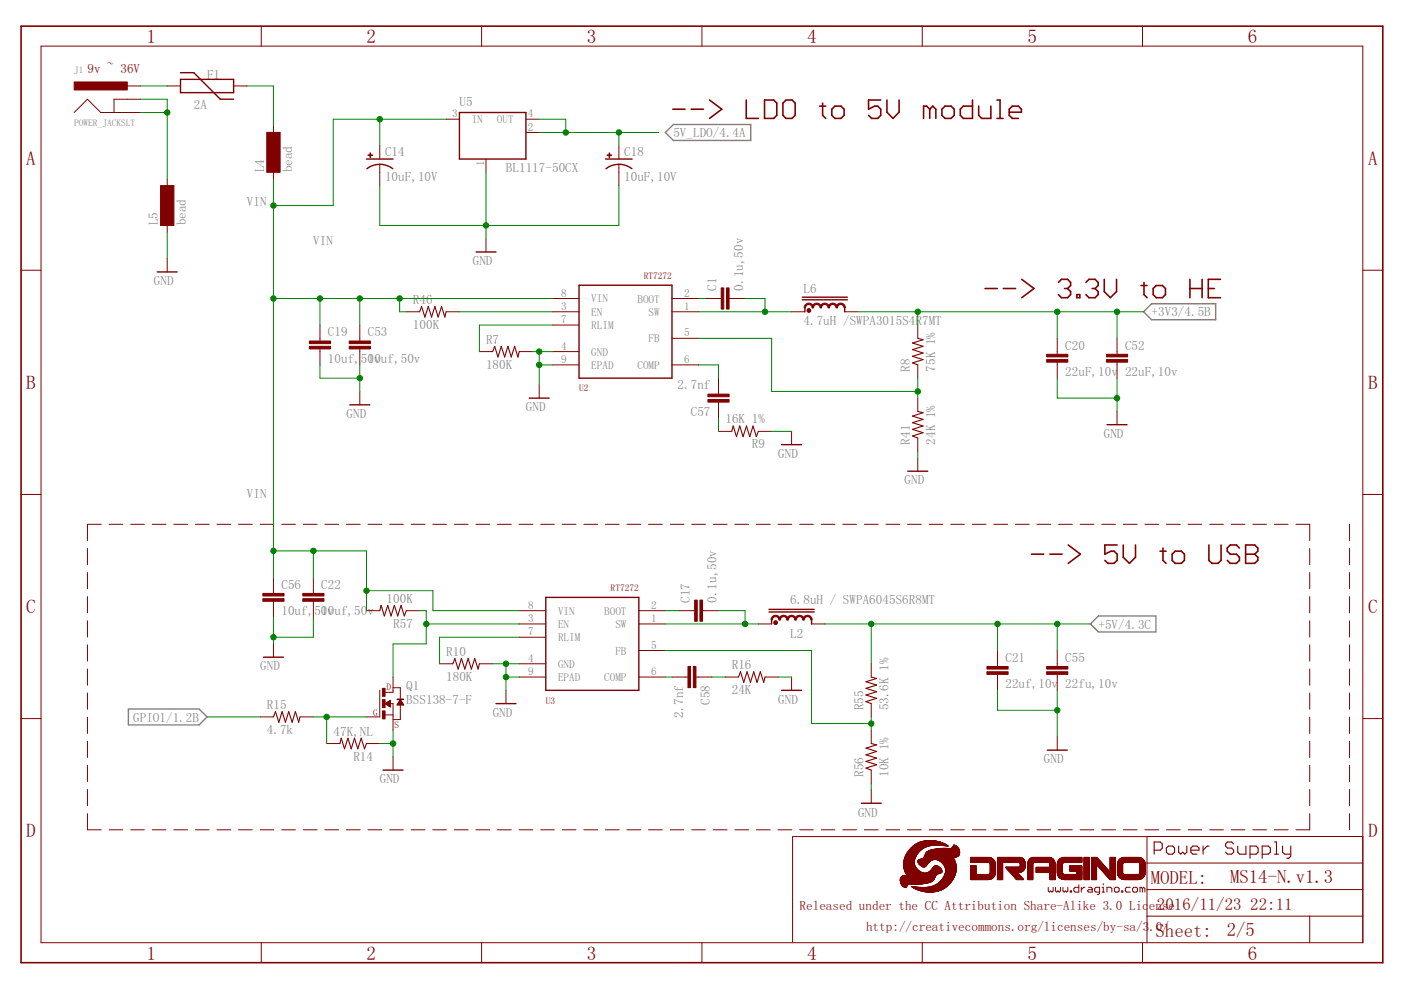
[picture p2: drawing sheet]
<svg xmlns="http://www.w3.org/2000/svg" width="297mm" height="210mm" viewBox="0 0 297 210" stroke-linecap="round" stroke-linejoin="round" font-family="sans-serif">
<defs><g id="words">
<g font-size="4.1" fill="#800000">
<text x="31" y="9.1">1</text>
<text x="77.7" y="9.1">2</text>
<text x="124.4" y="9.1">3</text>
<text x="171.2" y="9.1">4</text>
<text x="217.9" y="9.1">5</text>
<text x="264.6" y="9.1">6</text>
<text x="5.6" y="35">A</text>
<text x="290" y="35">A</text>
<text x="5.6" y="82.5">B</text>
<text x="290" y="82.5">B</text>
<text x="5.6" y="130">C</text>
<text x="290" y="130">C</text>
<text x="5.6" y="177.6">D</text>
<text x="290" y="177.6">D</text>
<text x="31" y="203.4">1</text>
<text x="77.7" y="203.4">2</text>
<text x="124.4" y="203.4">3</text>
<text x="171.2" y="203.4">4</text>
<text x="217.9" y="203.4">5</text>
<text x="264.6" y="203.4">6</text>
</g>
<g font-size="4" fill="#800000">
<text x="244" y="187.5">MODEL:</text>
<text x="260.8" y="187.2">MS14-N.v1.3</text>
<text x="245" y="198.6">Sheet:</text>
<text x="260.1" y="198.5">2/5</text>
</g>
<g font-size="3.6" fill="#800000">
<text x="245.3" y="192.8">2016/11/23</text>
<text x="265.1" y="192.8">22:11</text>
</g>
<g font-size="2.8" fill="#800000">
<text x="18.5" y="15.4">9v ~ 36V</text>
<text x="169.5" y="192.8">Released under the CC Attribution Share-Alike 3.0 Lic</text>
<text x="183.6" y="197.4">http://creativecommons.org/licenses/by-sa/3</text>
<text x="243.6" y="192.8">ense</text>
<text x="243.7" y="197.4">.0/</text>
</g>
<g font-size="2.8" fill="#808080">
<text x="43.9" y="16.8">F1</text>
<text x="41.1" y="23">2A</text>
<text x="97.4" y="22.5">U5</text>
<text x="142.8" y="29.1">5V_LDO/4.4A</text>
<text x="81.6" y="33">C14</text>
<text x="132.3" y="33">C18</text>
<text x="56" y="36.5" transform="rotate(-90 56 36.5)">L4</text>
<text x="61.9" y="36.5" transform="rotate(-90 61.9 36.5)">bead</text>
<text x="81.6" y="38.4">10uF,10V</text>
<text x="107.3" y="36.5">BL1117-50CX</text>
<text x="132.3" y="38.4">10uF,10V</text>
<text x="33.5" y="47.8" transform="rotate(-90 33.5 47.8)">L5</text>
<text x="39.4" y="47.8" transform="rotate(-90 39.4 47.8)">bead</text>
<text x="52.3" y="43.6">VIN</text>
<text x="66.4" y="52">VIN</text>
<text x="100.2" y="56.2">GND</text>
<text x="32.6" y="60.5">GND</text>
<text x="87.6" y="64.4">R46</text>
<text x="151.9" y="61.6" transform="rotate(-90 151.9 61.6)">C1</text>
<text x="157.6" y="61.6" transform="rotate(-90 157.6 61.6)">0.1u,50v</text>
<text x="170.4" y="62.1">L6</text>
<text x="69.5" y="71.3">C19</text>
<text x="78" y="71.3">C53</text>
<text x="87.6" y="69.8">100K</text>
<text x="170.4" y="68.9">4.7uH /SWPA3015S4R7MT</text>
<text x="244.2" y="67.1">+3V3/4.5B</text>
<text x="69.5" y="76.9">10uf,</text>
<text x="76.5" y="76.9">50v</text>
<text x="78" y="76.9">10uf,50v</text>
<text x="103" y="72.9">R7</text>
<text x="225.9" y="74.1">C20</text>
<text x="238.5" y="74.1">C52</text>
<text x="103" y="78.2">180K</text>
<text x="143.7" y="82.6">2.7nf</text>
<text x="192.9" y="78.8" transform="rotate(-90 192.9 78.8)">R8</text>
<text x="198.3" y="78.8" transform="rotate(-90 198.3 78.8)">75K 1%</text>
<text x="225.9" y="79.8">22uF,10v</text>
<text x="238.5" y="79.8">22uF,10v</text>
<text x="73.5" y="88.6">GND</text>
<text x="111.5" y="87.2">GND</text>
<text x="146.5" y="88.2">C57</text>
<text x="153.8" y="89.8">16K 1%</text>
<text x="159.4" y="95.1">R9</text>
<text x="192.9" y="94.3" transform="rotate(-90 192.9 94.3)">R41</text>
<text x="198.3" y="94.3" transform="rotate(-90 198.3 94.3)">24K 1%</text>
<text x="234" y="92.9">GND</text>
<text x="165" y="97.1">GND</text>
<text x="52.3" y="105.5">VIN</text>
<text x="191.8" y="102.7">GND</text>
<text x="59.7" y="124.8">C56</text>
<text x="68.1" y="124.8">C22</text>
<text x="59.7" y="130.5">10uf,</text>
<text x="66.7" y="130.5">50v</text>
<text x="68.1" y="130.5">10uf,50v</text>
<text x="82" y="127.8">100K</text>
<text x="146.3" y="127.8" transform="rotate(-90 146.3 127.8)">C17</text>
<text x="151.9" y="127.8" transform="rotate(-90 151.9 127.8)">0.1u,50v</text>
<text x="167.6" y="128.1">6.8uH / SWPA6045S6R8MT</text>
<text x="83.4" y="133.1">R57</text>
<text x="167.6" y="135.3">L2</text>
<text x="232.9" y="133.3">+5V/4.3C</text>
<text x="55.2" y="142.1">GND</text>
<text x="94.6" y="139.1">R10</text>
<text x="155.2" y="141.9">R16</text>
<text x="213.2" y="140.3">C21</text>
<text x="225.9" y="140.3">C55</text>
<text x="86.1" y="149.2">BSS138-7-F</text>
<text x="86.1" y="146.4">Q1</text>
<text x="94.6" y="144.4">180K</text>
<text x="150.5" y="149.4" transform="rotate(-90 150.5 149.4)">C58</text>
<text x="155.2" y="147.2">24K</text>
<text x="165" y="149.2">GND</text>
<text x="213.2" y="146">22uf,10v</text>
<text x="225.9" y="146">22fu,10v</text>
<text x="28.2" y="153">GPIO1/1.2B</text>
<text x="56.6" y="155.7">4.7k</text>
<text x="56.6" y="150.3">R15</text>
<text x="70.7" y="155.9">47K,NL</text>
<text x="104.5" y="152">GND</text>
<text x="144.9" y="152.2" transform="rotate(-90 144.9 152.2)">2.7nf</text>
<text x="183.1" y="150.6" transform="rotate(-90 183.1 150.6)">R55</text>
<text x="188.4" y="150.6" transform="rotate(-90 188.4 150.6)">53.6K 1%</text>
<text x="74.9" y="161.3">R14</text>
<text x="221.3" y="161.9">GND</text>
<text x="80.5" y="166.1">GND</text>
<text x="183.1" y="164.7" transform="rotate(-90 183.1 164.7)">R56</text>
<text x="188.4" y="164.7" transform="rotate(-90 188.4 164.7)">10K 1%</text>
<text x="181.9" y="173.1">GND</text>
</g>
<g font-size="2.4" fill="#808080">
<text x="95.8" y="24.9">3</text>
<text x="100" y="26.1">IN</text>
<text x="105.4" y="26.1">OUT</text>
<text x="111.9" y="24.9">4</text>
<text x="111.9" y="27.7">2</text>
<text x="102.7" y="35.3" transform="rotate(-90 102.7 35.3)">1</text>
<text x="119" y="62.9">8</text>
<text x="119" y="65.7">3</text>
<text x="125.4" y="64.1">VIN</text>
<text x="135.1" y="64.1">BOOT</text>
<text x="145.1" y="62.9">2</text>
<text x="145.1" y="65.7">1</text>
<text x="119" y="68.5">7</text>
<text x="125.4" y="67">EN</text>
<text x="125.4" y="69.8">RLIM</text>
<text x="137.5" y="67">SW</text>
<text x="145.1" y="71.3">5</text>
<text x="119" y="74.2">4</text>
<text x="119" y="77">9</text>
<text x="125.4" y="75.4">GND</text>
<text x="137.5" y="72.6">FB</text>
<text x="145.1" y="77">6</text>
<text x="125.4" y="78.2">EPAD</text>
<text x="135.1" y="78.2">COMP</text>
<text x="111.9" y="129.1">8</text>
<text x="111.9" y="131.9">3</text>
<text x="118.3" y="130.3">VIN</text>
<text x="128.1" y="130.3">BOOT</text>
<text x="138" y="129.1">2</text>
<text x="138" y="131.9">1</text>
<text x="111.9" y="134.7">7</text>
<text x="118.3" y="133.1">EN</text>
<text x="118.3" y="136">RLIM</text>
<text x="130.5" y="133.1">SW</text>
<text x="138" y="137.5">5</text>
<text x="111.9" y="140.3">4</text>
<text x="111.9" y="143.2">9</text>
<text x="118.3" y="141.6">GND</text>
<text x="130.5" y="138.8">FB</text>
<text x="138" y="143.2">6</text>
<text x="118.3" y="144.4">EPAD</text>
<text x="128.1" y="144.4">COMP</text>
</g>
<g font-size="2" fill="#808080">
<text x="15.7" y="15.4">J1</text>
<text x="15.7" y="26.7">POWER_JACKSLT</text>
</g>
<g font-size="2" fill="#800000">
<text x="136.5" y="59.1">RT7272</text>
<text x="122.8" y="83">U2</text>
<text x="129.5" y="125.3">RT7272</text>
<text x="81.9" y="146.4">D</text>
<text x="115.7" y="149.2">U3</text>
<text x="79.1" y="151.7">G</text>
<text x="83.6" y="154.3">S</text>
</g>
</g></defs>
<path d="M141.1 28.1l1.7-1.7h16.4v3.4h-16.4zM242.5 66.1l1.7-1.7h13.5v3.4h-13.5zM231.2 132.3l1.7-1.7h12.2v3.4h-12.2zM27.2 150.3h15l1.7 1.7-1.7 1.7h-15z" fill="none" stroke="#808080" stroke-width=".3"/>
<g fill="none" stroke="#800000" stroke-width=".23">
<path d="M89 66.1l.4-1.1 .7 2.2 .7-2.2 .7 2.2 .7-2.2 .7 2.2 .7-2.2 .7 2.2 .3-1.1M104.5 74.5l.4-1.1 .7 2.3 .7-2.3 .7 2.3 .7-2.3 .7 2.3 .7-2.3 .7 2.3 .3-1.2M194.6 71.7l1.1 .3-2.2 .7 2.2 .7-2.2 .7 2.2 .7-2.2 .7 2.2 .7-2.2 .7 1.1 .5M155.2 91.5l.2-1.2 .7 2.3 .7-2.3 .7 2.3 .8-2.3 .7 2.3 .7-2.3 .7 2.3 .4-1.1M194.6 87.2l1.1 .3-2.2 .7 2.2 .7-2.2 .7 2.2 .7-2.2 .7 2.2 .7-2.2 .7 1.1 .5M80.5 129.5l.3-1.1 .7 2.2 .7-2.2 .7 2.2 .7-2.2 .7 2.2 .7-2.2 .7 2.2 .4-1.1M58 152l.4-1.1 .7 2.2 .7-2.2 .7 2.2 .7-2.2 .7 2.2 .7-2.2 .7 2.2 .3-1.1M72.1 157.6l.2-1.1 .7 2.3 .8-2.3 .7 2.3 .7-2.3 .7 2.3 .7-2.3 .7 2.3 .4-1.2M96 140.7l.4-1.1 .7 2.3 .7-2.3 .8 2.3 .7-2.3 .6 2.3 .7-2.3 .8 2.3 .2-1.2M156.6 143.6l.4-1.2 .7 2.3 .7-2.3 .7 2.3 .7-2.3 .7 2.3 .7-2.3 .7 2.3 .3-1.1M184.7 143.6l1.2 .2-2.3 .7 2.3 .7-2.3 .7 2.3 .8-2.3 .7 2.3 .7-2.3 .7 1.1 .4M184.7 157.6l1.2 .3-2.3 .7 2.3 .7-2.3 .7 2.3 .7-2.3 .7 2.3 .7-2.3 .8 1.1 .4"/>
<path d="M247.3 179.8l.4-.4h.9l.4 .4v.9l-.4 .4h-.9l-.4-.4zM249.9 179.4v1.3l.4 .4 .5-.4 .4 .4 .4-.4v-1.3M255.1 179.4v1.7M256.4 179.4h-.5l-.8 .9M261.6 178.9l-.5-.4h-.8l-.5 .4v.5l.5 .4h.8l.5 .5v.4l-.5 .4h-.8l-.5-.4M262.4 179.4v1.3l.4 .4h1.4v-1.7M270.2 178.5h.4v2.6M271.9 179.4v1.3l.5 .4h1.3M273.7 179.4v2.1l-.5 .5h-.4M244.7 180.3h1.3l.4-.5v-.9l-.4-.4h-1.3v2.6M252.5 180.3h1.7v-.5l-.4-.4h-.9l-.4 .4v.9l.4 .4h.9M265 181.1h1.3l.4-.4v-.9l-.4-.4h-1.3v2.6"/>
<path d="M267.6 181.1h1.3l.4-.4v-.9l-.4-.4h-1.3v2.6M270.2 181.1h.9"/>
</g>
<g fill="none" stroke="#800000" stroke-width=".21">
<path d="M8.7 9.8h280.2v190.1h-280.2zM27 18.2h2.8M35.5 18.2h2.8M49.5 18.2h2.8M55.4 5.5v4.3M102.1 5.5v4.3M148.8 5.5v4.3M195.5 5.5v4.3M242.2 5.5v4.3M15.7 23.9l2.8-2.9 2.9 2.9h8.4M29.8 21h-5.6v2.9M35.5 38v2.8"/>
<path d="M58 26.7v2.8M58 35.1v2.9M80.5 30.9v2.8M80.5 34.8v4.5M94.6 25.3h2.8M103 33.7v2.8M111.5 25.3h2.8M111.5 28.1h2.8M131.2 30.9v2.8M131.2 34.8v4.5M4.5 57.3h4.2M35.5 46.4v2.8"/>
<path d="M35.5 54.8v2.9M103 50.6v2.8M288.9 57.3h4.3M67.8 68.9v3.4M67.8 74v3.4M76.3 68.9v3.4M76.3 74v3.4M86.1 66.1h2.9M94.6 66.1h2.8M101.6 74.5h2.9M110.1 74.5h2.8M117.1 63.3h5.7"/>
<path d="M117.1 66.1h5.7M117.1 68.9h5.7M117.1 74.5h5.7M117.1 77.4h5.7M142.5 63.3h5.6M142.5 66.1h5.6M142.5 77.4h5.6M142.5 71.7h5.6M149.5 63.3h3.4M154.6 63.3h3.4M167.8 66.1h2.8M179.1 66.1h2.8"/>
<path d="M194.6 68.9v2.8M194.6 77.4v2.8M224.2 71.7v3.4M224.2 76.8v3.4M236.8 71.7v3.4M236.8 76.8v3.4M76.3 83v2.8M114.3 81.6v2.8M152.3 80.2v3.4M152.3 85.3v3.3M152.3 91.5h2.9M160.8 91.5h2.8"/>
<path d="M167.8 91.5v2.8M194.6 84.4v2.8M194.6 92.9v2.8M194.6 97.1v2.8M236.8 87.2v2.8M4.5 104.8h4.2M18.5 116.3v3.4M21.5 111.2h-3v3.4M23.1 111.2h2.9M27.7 111.2h2.9M32.3 111.2h2.9M36.9 111.2h2.9"/>
<path d="M41.4 111.2h2.9M46 111.2h2.9M50.6 111.2h2.9M55.2 111.2h2.9M59.7 111.2h2.9M64.3 111.2h2.9M68.9 111.2h2.9M73.4 111.2h3M78 111.2h2.9M82.6 111.2h2.9M87.2 111.2h2.9M91.8 111.2h2.9"/>
<path d="M96.3 111.2h3M100.9 111.2h2.9M105.5 111.2h2.9M110.1 111.2h2.9M114.6 111.2h2.9M119.2 111.2h2.9M123.8 111.2h2.9M128.4 111.2h2.9M132.9 111.2h2.9M137.5 111.2h2.9M142.1 111.2h2.9M146.7 111.2h2.9"/>
<path d="M151.2 111.2h3M155.8 111.2h2.9M160.4 111.2h2.9M165 111.2h2.9M169.5 111.2h2.9M174.1 111.2h2.9M178.7 111.2h2.9M183.3 111.2h2.9M187.8 111.2h3M192.4 111.2h2.9M197 111.2h2.9M201.6 111.2h2.9"/>
<path d="M206.1 111.2h2.9M210.7 111.2h2.9M215.3 111.2h2.9M219.9 111.2h2.9M224.4 111.2h3M229 111.2h2.9M233.6 111.2h2.9M238.2 111.2h2.9M242.7 111.2h3M247.3 111.2h2.9M251.9 111.2h2.9M256.5 111.2h2.9"/>
<path d="M261 111.2h2.9M265.6 111.2h2.9M270.2 111.2h2.9M274.8 111.2h2.9v3.4M277.7 116.3v3.4M286.1 111.2v3.4M286.1 116.3v3.4M288.9 104.8h4.3M18.5 121.4v3.4M18.5 126.5v3.4M18.5 131.6v3.5M18.5 136.7v3.5"/>
<path d="M58 122.4v3.4M58 127.5v3.4M58 136.5v2.8M66.4 122.4v3.4M66.4 127.5v3.4M77.7 129.5h2.8M86.1 129.5h2.9M110.1 129.5h5.6M110.1 132.3h5.6M110.1 135.1h5.6M135.4 129.5h5.7M135.4 132.3h5.7"/>
<path d="M135.4 137.9h5.7M143.9 129.5h3.4M148.9 129.5h3.4M160.8 132.3h2.8M172.1 132.3h2.8M211.5 137.9v3.4M224.2 137.9v3.4M277.7 121.4v3.4M277.7 126.5v3.4M277.7 131.6v3.5M277.7 136.7v3.5M286.1 121.4v3.4"/>
<path d="M286.1 126.5v3.4M286.1 131.6v3.5M286.1 136.7v3.5M4.5 152.4h4.2M18.5 141.8v3.5M18.5 146.9v3.5M18.5 152.1v3.4M18.5 157.2v3.4M55.2 152h2.8M63.6 152h2.8M69.3 157.6h2.8M77.7 157.6h2.8"/>
<path d="M80.5 146.4v5.6h-2.8M81.6 151.6h1.7M81.6 149.2l1.2-.7v1.4zM81.7 149.2h1.6v5.6M81.7 149.2h1.1M81.8 149.1h1M81.9 149.3h.9M81.9 149h.9M82 149.4h.8M82.1 148.9h.7M82.1 149.5h.7M82.2 148.8h.6"/>
<path d="M82.3 149.6h.5M82.3 148.8h.5M82.4 149.6h.4M82.4 148.7h.4M82.5 149.7h.3M82.6 148.6h.2M82.7 149.8h.1M82.7 148.5h.1M83.3 143.6v3.2h-1.7M83.3 145.8h1.6v2.5M84.2 149.4h1.4M84.3 149.3h1.2"/>
<path d="M84.3 149.2h1.1M84.4 149.2h1M84.4 149.1h.9M84.5 149h.8M84.5 148.9h.7M84.6 148.8h.6M84.7 148.7h.4M84.7 148.6h.3M84.8 148.5h.2M84.8 148.4h.1M84.9 149.5v3.1h-1.6M84.9 148.3l.7 1.2h-1.4z"/>
<path d="M84.9 148.4h.1M93.2 140.7h2.8M101.6 140.7h2.9M107.3 146.4v2.8M110.1 143.6h5.6M110.1 140.7h5.6M135.4 143.6h5.7M142.5 143.6h3.4M147.6 143.6h3.3M153.8 143.6h2.8M162.2 143.6h2.8M167.8 143.6v2.8"/>
<path d="M184.7 140.7v2.9M184.7 149.2v2.8M184.7 154.8v2.8M211.5 143v3.4M224.2 143v3.4M224.2 156.2v2.8M277.7 141.8v3.5M277.7 146.9v3.5M277.7 152.1v3.4M277.7 157.2v3.4M286.1 141.8v3.5M286.1 146.9v3.5"/>
<path d="M286.1 152.1v3.4M286.1 157.2v3.4M288.9 152.4h4.3M18.5 162.3v3.4M18.5 167.4v3.4M18.5 172.5v3.4h3M23.1 175.9h2.9M27.7 175.9h2.9M32.3 175.9h2.9M36.9 175.9h2.9M41.4 175.9h2.9M46 175.9h2.9"/>
<path d="M50.6 175.9h2.9M55.2 175.9h2.9M59.7 175.9h2.9M64.3 175.9h2.9M68.9 175.9h2.9M73.4 175.9h3M78 175.9h2.9M82.6 175.9h2.9M83.3 160.5v2.8M87.2 175.9h2.9M91.8 175.9h2.9M96.3 175.9h3"/>
<path d="M100.9 175.9h2.9M105.5 175.9h2.9M110.1 175.9h2.9M114.6 175.9h2.9M119.2 175.9h2.9M123.8 175.9h2.9M128.4 175.9h2.9M132.9 175.9h2.9M137.5 175.9h2.9M142.1 175.9h2.9M146.7 175.9h2.9M151.2 175.9h3"/>
<path d="M155.8 175.9h2.9M160.4 175.9h2.9M165 175.9h2.9M169.5 175.9h2.9M174.1 175.9h2.9M178.7 175.9h2.9M183.3 175.9h2.9M184.7 163.3v2.8M184.7 167.5v2.8M187.8 175.9h3M192.4 175.9h2.9M197 175.9h2.9"/>
<path d="M201.6 175.9h2.9M206.1 175.9h2.9M210.7 175.9h2.9M215.3 175.9h2.9M219.9 175.9h2.9M224.4 175.9h3M229 175.9h2.9M233.6 175.9h2.9M238.2 175.9h2.9M242.7 175.9h3M243.2 177.4v22.5M247.3 175.9h2.9"/>
<path d="M251.9 175.9h2.9M256.5 175.9h2.9M261 175.9h2.9M265.6 175.9h2.9M270.2 175.9h2.9M277.7 172.5v3.4h-2.9M277.7 162.3v3.4M277.7 167.4v3.4M286.1 162.3v3.4M286.1 167.4v3.4M286.1 172.5v3.4M288.9 177.4h-120.9v22.3"/>
<path d="M55.4 199.9v4.2M102.1 199.9v4.2M148.8 199.9v4.2M195.5 199.9v4.2M222.2 188.1v.8l.3 .2 .3-.2 .2 .2 .3-.2v-.8M223.8 188.1v.8l.3 .2 .2-.2 .3 .2 .2-.2v-.8M225.4 188.1v.8l.2 .2 .3-.2 .2 .2 .3-.2v-.8M226.9 188.9h.3v.2h-.3zM228.7 187.6v1.5h-.8l-.2-.2v-.5l.2-.3h.8M229.3 188.1v1M230 188.1h-.2l-.5 .5M230.8 188.1h.5l.3 .3v.7h-.8l-.3-.2 .3-.3h.8"/>
<path d="M233.1 189.1h-.7l-.3-.2v-.5l.3-.3h.7v1.3l-.2 .3h-.3M233.7 189.1h.5M233.7 188.1h.2v1M233.9 187.3v.3M234.7 189.1v-1h.8l.2 .3v.7M236.3 188.4l.2-.3h.5l.3 .3v.5l-.3 .2h-.5l-.2-.2zM237.8 188.9h.3v.2h-.3zM239.6 188.1h-.8l-.2 .3v.5l.2 .2h.8M240.1 188.4l.3-.3h.5l.3 .3v.5l-.3 .2h-.5l-.3-.2zM242.2 188.4v.7M242.2 188.4l-.2-.3h-.3v1M242.2 188.4l.3-.3 .2 .3v.7"/>
<path d="M242.2 199.9v4.2M243.2 194.2h45.7M243.2 188.6h45.7M243.2 183h45.7M277.7 194.2v5.7"/>
</g>
<g fill="none" stroke="#800000" stroke-width=".34">
<path d="M4.5 5.5h288.7v198.6h-288.7zM142.6 23.2h2.6M146.5 23.2h2.6M150.4 21.2l2.6 2-2.6 1.9M158.2 21.2v3.9h2.6M162.1 21.2h1.9l.7 .7v2.5l-.7 .7h-1.9zM166 21.9l.6-.7h1.3l.7 .7v2.5l-.7 .7h-1.3l-.6-.7zM173.8 22.5h1.3M174.4 21.9v2.5l.7 .7M176.4 23.2l.6-.7h1.3l.7 .7v1.2l-.7 .7h-1.3l-.6-.7zM186.7 21.2h-2.6v2l1.3-.7h.7l.6 .7v1.2l-.6 .7h-1.3l-.7-.7M188 21.2v2.6l1.3 1.3 1.3-1.3v-2.6"/>
<path d="M197.1 23.2l-.6-.7h-.7v2.6M197.1 23.2v1.9M197.1 23.2l.7-.7 .6 .7v1.9M199.7 23.2l.7-.7h1.3l.6 .7v1.2l-.6 .7h-1.3l-.7-.7zM206.2 21.2v3.9h-2l-.6-.7v-1.2l.6-.7h2M207.5 22.5v1.9l.6 .7h2v-2.6M211.4 25.1h1.3M211.4 21.2h.6v3.9M214 23.8h2.6v-.6l-.7-.7h-1.3l-.6 .7v1.2l.6 .7h1.3M216.6 59.2l2.6 2-2.6 1.9M224.4 59.9l.6-.7h1.4l.6 .7v.6l-.6 .7M230.2 59.9l.7-.7h1.3l.6 .7v.6l-.6 .7"/>
<path d="M234.1 59.2v2.6l1.3 1.3 1.3-1.3v-2.6M242.5 59.9v2.6l.7 .6M252.3 59.2v3.9M254.9 59.2v3.9M258.8 59.2h-2.6v3.9h2.6M208.9 61.2h2.5M212.7 61.2h2.6M225.7 61.2h.7M226.4 61.2l.6 .6v.7l-.6 .6h-1.4l-.6-.6M228.3 62.5h.6v.6h-.6zM231.5 61.2h.7M232.2 61.2l.6 .6v.7l-.6 .6h-1.3l-.7-.6"/>
<path d="M241.9 60.5h1.3M244.5 61.2l.7-.7h1.2l.7 .7v1.3l-.7 .6h-1.2l-.7-.6zM252.3 61.2h2.6M256.2 61.2h1.3M218.7 117.5h2.6M222.6 117.5h2.6M226.5 115.5l2.6 2-2.6 1.9M236.9 115.5h-2.6v2l1.3-.6h.6l.7 .6v1.3l-.7 .6h-1.3l-.6-.6M238.1 115.5v2.7l1.4 1.2 1.2-1.2v-2.7M245.9 116.9h1.3M246.6 116.2v2.6l.6 .6M248.5 117.5l.7-.6h1.3l.6 .6v1.3l-.6 .6h-1.3l-.7-.6z"/>
<path d="M256.3 115.5v3.3l.7 .6h1.3l.6-.6v-3.3M262.8 116.2l-.7-.7h-1.3l-.6 .7v.7l.6 .6h1.3l.7 .7v.6l-.7 .6h-1.3l-.6-.6M264.1 117.5h1.9M264.1 115.5h1.9l.7 .7v.7l-.7 .6 .7 .7v.6l-.7 .6h-1.9z"/>
</g>
<g fill="#800000" stroke="#800000" stroke-width=".21">
<path d="M196.7 189.1l.9 .1z"/>
<path d="M196.4 189.1h1.6z"/>
<path d="M196.2 189.1h1.9z"/>
<path d="M196 189l2.3 .1z"/>
<path d="M195.8 189h2.7z"/>
<path d="M195.7 189h2.9z"/>
<path d="M195.6 189h3.1z"/>
<path d="M195.4 188.9l3.5 .1z"/>
<path d="M195.3 188.9h3.6z"/>
<path d="M195.2 188.9h3.9z"/>
<path d="M195.1 188.8l4 .1z"/>
<path d="M195.1 188.8h4.1z"/>
<path d="M194.9 188.8h4.4z"/>
<path d="M194.9 188.7l4.4 .1z"/>
<path d="M194.8 188.7l4.6 .1z"/>
<path d="M194.7 188.7h4.8z"/>
<path d="M194.6 188.7h5z"/>
<path d="M194.6 188.6l5 .1z"/>
<path d="M194.5 188.6l5.2 .1z"/>
<path d="M194.4 188.6h5.3z"/>
<path d="M194.3 188.6h5.5z"/>
<path d="M194.3 188.5l5.6 .1z"/>
<path d="M194.2 188.5l5.7 .1z"/>
<path d="M194.2 188.5h5.8z"/>
<path d="M194.1 188.4l5.9 .1z"/>
<path d="M194.1 188.4l6 .1z"/>
<path d="M194 188.4h6.1z"/>
<path d="M194 188.4h6.2z"/>
<path d="M193.9 188.3l6.3 .1z"/>
<path d="M193.8 188.3h6.5z"/>
<path d="M193.7 188.3h6.6z"/>
<path d="M193.7 188.2l6.7 .1z"/>
<path d="M193.6 188.2h6.8z"/>
<path d="M191.9 188.1l.3 .1z"/>
<path d="M193.5 188.1l1.8 .1z"/>
<path d="M196.2 188.1l4.3 .1z"/>
<path d="M193.5 188.1l1.3 .1z"/>
<path d="M196.6 188.1l3.9 .1z"/>
<path d="M191.8 188.1h.4z"/>
<path d="M193.5 188.1h1z"/>
<path d="M196.8 188.1h3.8z"/>
<path d="M191.7 188l.5 .1z"/>
<path d="M193.4 188l.8 .1z"/>
<path d="M197 188l3.6 .1z"/>
<path d="M191.6 188l.6 .1z"/>
<path d="M193.4 188l.6 .1z"/>
<path d="M197.1 188l3.5 .1z"/>
<path d="M191.6 188h.6z"/>
<path d="M193.3 188h.4z"/>
<path d="M197.3 188h3.3z"/>
<path d="M191.5 188h.7z"/>
<path d="M193.3 188h.2z"/>
<path d="M197.4 188h3.3z"/>
<path d="M191.5 187.9l.7 .1z"/>
<path d="M193.2 187.9l.2 .1z"/>
<path d="M197.5 187.9l3.2 .1z"/>
<path d="M191.5 187.9l.8 .1z"/>
<path d="M197.6 187.9l3.2 .1z"/>
<path d="M191.4 187.9h.8z"/>
<path d="M197.7 187.9h3.1z"/>
<path d="M191.4 187.9h.9z"/>
<path d="M197.8 187.9h3z"/>
<path d="M191.4 187.8l.9 .1z"/>
<path d="M197.8 187.8l3.1 .1z"/>
<path d="M191.3 187.8h1z"/>
<path d="M197.9 187.8h3z"/>
<path d="M198 187.8h2.9z"/>
<path d="M191.3 187.7l1 .1z"/>
<path d="M198.1 187.7l2.9 .1z"/>
<path d="M191.3 187.7h1.1z"/>
<path d="M198.1 187.7h2.9z"/>
<path d="M198.2 187.7h2.8z"/>
<path d="M191.2 187.7h1.2z"/>
<path d="M191.2 187.6l1.2 .1z"/>
<path d="M198.3 187.6l2.8 .1z"/>
<path d="M191.2 187.6h1.2z"/>
<path d="M198.4 187.6h2.7z"/>
<path d="M191.2 187.6h1.3z"/>
<path d="M191.2 187.5l1.3 .1z"/>
<path d="M198.5 187.5l2.6 .1z"/>
<path d="M191.1 187.5l1.4 .1z"/>
<path d="M198.5 187.5l2.7 .1z"/>
<path d="M191.1 187.5h1.5z"/>
<path d="M198.6 187.5h2.6z"/>
<path d="M193.8 187.5h.8z"/>
<path d="M191.1 187.4l1.6 .1z"/>
<path d="M193.3 187.4l1.7 .1z"/>
<path d="M198.7 187.4l2.6 .1z"/>
<path d="M191.1 187.4l1.7 .1z"/>
<path d="M193 187.4l2.3 .1z"/>
<path d="M191.1 187.4h4.5z"/>
<path d="M198.8 187.4h2.5z"/>
<path d="M191.1 187.3l4.6 .1z"/>
<path d="M198.8 187.3l2.6 .1z"/>
<path d="M191.1 187.3l4.8 .1z"/>
<path d="M191 187.3h5.1z"/>
<path d="M198.9 187.3h2.5z"/>
<path d="M191 187.3h5.3z"/>
<path d="M191 187.2l5.4 .1z"/>
<path d="M198.9 187.2l2.5 .1z"/>
<path d="M191 187.2h5.6z"/>
<path d="M199 187.2h2.5z"/>
<path d="M191 187.2h5.7z"/>
<path d="M191 187.2h5.8z"/>
<path d="M199.1 187.2h2.4z"/>
<path d="M190.9 187.1l6.1 .1z"/>
<path d="M199.1 187.1l2.4 .1z"/>
<path d="M190.9 187.1h6.1z"/>
<path d="M199.1 187.1h2.5z"/>
<path d="M190.9 187.1h6.2z"/>
<path d="M199.2 187.1h2.4z"/>
<path d="M190.9 187l6.3 .1z"/>
<path d="M199.2 187l2.4 .1z"/>
<path d="M190.9 187h6.4z"/>
<path d="M199.2 187h2.4z"/>
<path d="M190.9 187h6.5z"/>
<path d="M199.3 187h2.4z"/>
<path d="M190.9 186.9l6.5 .1z"/>
<path d="M199.3 186.9l2.4 .1z"/>
<path d="M190.9 186.9l6.6 .1z"/>
<path d="M190.9 186.9h6.6z"/>
<path d="M199.3 186.9h2.4z"/>
<path d="M190.9 186.9h6.7z"/>
<path d="M199.4 186.9h2.3z"/>
<path d="M190.9 186.8l6.7 .1z"/>
<path d="M199.4 186.8l2.4 .1z"/>
<path d="M190.9 186.8l6.8 .1z"/>
<path d="M190.9 186.8h6.8z"/>
<path d="M199.5 186.8h2.3z"/>
<path d="M190.9 186.7l6.9 .1z"/>
<path d="M199.5 186.7l2.3 .1z"/>
<path d="M190.9 186.7h6.9z"/>
<path d="M199.5 186.7h2.4z"/>
<path d="M199.6 186.7h2.3z"/>
<path d="M190.9 186.6l7 .1z"/>
<path d="M199.6 186.6l2.3 .1z"/>
<path d="M190.9 186.6h7z"/>
<path d="M199.6 186.6h2.3z"/>
<path d="M199.6 186.6h2.4z"/>
<path d="M190.9 186.6h7.1z"/>
<path d="M190.9 186.5l7.1 .1z"/>
<path d="M199.7 186.5l2.3 .1z"/>
<path d="M190.9 186.5h7.1z"/>
<path d="M199.7 186.5h2.3z"/>
<path d="M205.8 186.5h3.8z"/>
<path d="M211.5 186.5h1.1z"/>
<path d="M215.5 186.5h1.5z"/>
<path d="M217.9 186.5h1.1z"/>
<path d="M222.6 186.5h1.1z"/>
<path d="M225.6 186.5h3.8z"/>
<path d="M229.8 186.5h1.1z"/>
<path d="M231.4 186.5h1.1z"/>
<path d="M235.3 186.5h1.2z"/>
<path d="M238.4 186.5h2.9z"/>
<path d="M190.9 186.4l7.1 .1z"/>
<path d="M199.7 186.4l2.3 .1z"/>
<path d="M205.8 186.4l4 .1z"/>
<path d="M211.5 186.4l1.1 .1z"/>
<path d="M215.5 186.4l1.5 .1z"/>
<path d="M217.9 186.4l1.1 .1z"/>
<path d="M222.6 186.4l1.1 .1z"/>
<path d="M225.4 186.4l4 .1z"/>
<path d="M229.8 186.4l1.1 .1z"/>
<path d="M231.4 186.4l1.1 .1z"/>
<path d="M235.3 186.4l1.2 .1z"/>
<path d="M238.1 186.4l3.5 .1z"/>
<path d="M190.9 186.4l7.2 .1z"/>
<path d="M199.8 186.4l2.3 .1z"/>
<path d="M205.8 186.4l4.1 .1z"/>
<path d="M225.3 186.4l4.1 .1z"/>
<path d="M238 186.4l3.7 .1z"/>
<path d="M190.9 186.4h7.2z"/>
<path d="M199.8 186.4h2.3z"/>
<path d="M205.8 186.4h4.3z"/>
<path d="M211.5 186.4h1.1z"/>
<path d="M215.5 186.4h1.5z"/>
<path d="M217.9 186.4h1.1z"/>
<path d="M222.6 186.4h1.1z"/>
<path d="M225.2 186.4h4.2z"/>
<path d="M229.8 186.4h1.1z"/>
<path d="M231.4 186.4h1.1z"/>
<path d="M235.3 186.4h1.2z"/>
<path d="M237.9 186.4h3.9z"/>
<path d="M215.4 186.4h1.6z"/>
<path d="M225.1 186.4h4.3z"/>
<path d="M235.2 186.4h1.3z"/>
<path d="M237.8 186.4h4.1z"/>
<path d="M190.9 186.3l7.2 .1z"/>
<path d="M199.8 186.3l2.3 .1z"/>
<path d="M205.8 186.3l4.4 .1z"/>
<path d="M211.5 186.3l1.1 .1z"/>
<path d="M215.4 186.3l1.5 .1z"/>
<path d="M217.9 186.3l1.1 .1z"/>
<path d="M222.6 186.3l1.1 .1z"/>
<path d="M225 186.3l4.4 .1z"/>
<path d="M229.8 186.3l1.1 .1z"/>
<path d="M231.4 186.3l1.1 .1z"/>
<path d="M235.2 186.3l1.3 .1z"/>
<path d="M237.8 186.3l4.1 .1z"/>
<path d="M199.9 186.3l2.2 .1z"/>
<path d="M237.7 186.3l4.3 .1z"/>
<path d="M190.9 186.3h7.2z"/>
<path d="M199.9 186.3h2.2z"/>
<path d="M205.8 186.3h4.5z"/>
<path d="M211.5 186.3h1.1z"/>
<path d="M215.3 186.3h1.6z"/>
<path d="M217.9 186.3h1.1z"/>
<path d="M222.6 186.3h1.1z"/>
<path d="M224.9 186.3h4.5z"/>
<path d="M229.8 186.3h1.1z"/>
<path d="M231.4 186.3h1.1z"/>
<path d="M235.2 186.3h1.3z"/>
<path d="M237.7 186.3h4.3z"/>
<path d="M190.9 186.2l7.2 .1z"/>
<path d="M199.9 186.2l2.2 .1z"/>
<path d="M205.8 186.2l4.5 .1z"/>
<path d="M211.5 186.2l1.1 .1z"/>
<path d="M215.3 186.2l1.5 .1z"/>
<path d="M217.9 186.2l1.1 .1z"/>
<path d="M222.6 186.2l1.1 .1z"/>
<path d="M224.9 186.2l4.5 .1z"/>
<path d="M229.8 186.2l1.1 .1z"/>
<path d="M231.4 186.2l1.1 .1z"/>
<path d="M235.2 186.2l1.3 .1z"/>
<path d="M237.6 186.2l4.5 .1z"/>
<path d="M199.9 186.2l2.3 .1z"/>
<path d="M205.8 186.2l4.6 .1z"/>
<path d="M224.8 186.2l4.6 .1z"/>
<path d="M235.1 186.2l1.4 .1z"/>
<path d="M190.9 186.2h7.2z"/>
<path d="M199.9 186.2h2.3z"/>
<path d="M205.8 186.2h4.6z"/>
<path d="M211.5 186.2h1.1z"/>
<path d="M215.3 186.2h1.5z"/>
<path d="M217.9 186.2h1.1z"/>
<path d="M222.6 186.2h1.1z"/>
<path d="M224.8 186.2h4.6z"/>
<path d="M229.8 186.2h1.1z"/>
<path d="M231.4 186.2h1.1z"/>
<path d="M235.1 186.2h1.4z"/>
<path d="M237.5 186.2h4.7z"/>
<path d="M215.3 186.2h1.4z"/>
<path d="M224.7 186.2h4.7z"/>
<path d="M191 186.1l7.2 .1z"/>
<path d="M200 186.1l2.2 .1z"/>
<path d="M205.8 186.1l4.7 .1z"/>
<path d="M211.5 186.1l1.1 .1z"/>
<path d="M215.2 186.1l1.5 .1z"/>
<path d="M217.9 186.1l1.1 .1z"/>
<path d="M222.6 186.1l1.1 .1z"/>
<path d="M224.7 186.1l4.7 .1z"/>
<path d="M229.8 186.1l1.1 .1z"/>
<path d="M231.4 186.1l1.1 .1z"/>
<path d="M235.1 186.1l1.4 .1z"/>
<path d="M237.5 186.1l4.8 .1z"/>
<path d="M191 186.1h7.2z"/>
<path d="M200 186.1h2.2z"/>
<path d="M205.8 186.1h4.7z"/>
<path d="M211.5 186.1h1.1z"/>
<path d="M215.2 186.1h1.5z"/>
<path d="M217.9 186.1h1.1z"/>
<path d="M222.6 186.1h1.1z"/>
<path d="M224.7 186.1h4.7z"/>
<path d="M229.8 186.1h1.1z"/>
<path d="M231.4 186.1h1.1z"/>
<path d="M235 186.1h1.5z"/>
<path d="M237.4 186.1h4.9z"/>
<path d="M205.8 186.1h4.8z"/>
<path d="M224.6 186.1h4.8z"/>
<path d="M215.1 186.1h1.6z"/>
<path d="M237.4 186.1h5z"/>
<path d="M191 186l7.2 .1z"/>
<path d="M200 186l2.3 .1z"/>
<path d="M205.8 186l4.8 .1z"/>
<path d="M211.5 186l1.1 .1z"/>
<path d="M215.1 186l1.5 .1z"/>
<path d="M217.9 186l1.1 .1z"/>
<path d="M222.6 186l1.1 .1z"/>
<path d="M224.6 186l4.8 .1z"/>
<path d="M229.8 186l1.1 .1z"/>
<path d="M231.4 186l1.1 .1z"/>
<path d="M234.9 186l1.6 .1z"/>
<path d="M237.3 186l5.1 .1z"/>
<path d="M191 186h7.2z"/>
<path d="M200 186h2.3z"/>
<path d="M205.8 186h4.9z"/>
<path d="M211.5 186h1.1z"/>
<path d="M215.1 186h1.5z"/>
<path d="M217.9 186h1.1z"/>
<path d="M222.6 186h1.1z"/>
<path d="M224.6 186h4.8z"/>
<path d="M229.8 186h1.1z"/>
<path d="M231.4 186h1.1z"/>
<path d="M234.9 186h1.6z"/>
<path d="M237.3 186h5.1z"/>
<path d="M191.1 186h7.1z"/>
<path d="M224.5 186h4.9z"/>
<path d="M191.1 185.9l7.1 .1z"/>
<path d="M200.1 185.9l2.2 .1z"/>
<path d="M205.8 185.9l4.9 .1z"/>
<path d="M211.5 185.9l1.1 .1z"/>
<path d="M215.1 185.9l1.5 .1z"/>
<path d="M217.9 185.9l1.1 .1z"/>
<path d="M222.6 185.9l1.1 .1z"/>
<path d="M224.5 185.9l4.9 .1z"/>
<path d="M229.8 185.9l1.1 .1z"/>
<path d="M231.4 185.9l1.1 .1z"/>
<path d="M234.9 185.9l1.6 .1z"/>
<path d="M237.3 185.9l5.2 .1z"/>
<path d="M191.1 185.9h7.1z"/>
<path d="M200.1 185.9h2.2z"/>
<path d="M205.8 185.9h4.9z"/>
<path d="M211.5 185.9h1.1z"/>
<path d="M215 185.9h1.5z"/>
<path d="M217.9 185.9h1.1z"/>
<path d="M222.6 185.9h1.1z"/>
<path d="M224.5 185.9h4.9z"/>
<path d="M229.8 185.9h1.1z"/>
<path d="M231.4 185.9h1.1z"/>
<path d="M234.9 185.9h1.6z"/>
<path d="M237.3 185.9h5.2z"/>
<path d="M191.2 185.9h7.1z"/>
<path d="M234.8 185.9h1.7z"/>
<path d="M237.2 185.9h5.3z"/>
<path d="M191.2 185.8l7.1 .1z"/>
<path d="M200.1 185.8l2.2 .1z"/>
<path d="M205.8 185.8l4.9 .1z"/>
<path d="M211.5 185.8l1.1 .1z"/>
<path d="M215 185.8l1.5 .1z"/>
<path d="M217.9 185.8l1.1 .1z"/>
<path d="M222.6 185.8l1.1 .1z"/>
<path d="M224.5 185.8l4.9 .1z"/>
<path d="M229.8 185.8l1.1 .1z"/>
<path d="M231.4 185.8l1.1 .1z"/>
<path d="M234.8 185.8l1.7 .1z"/>
<path d="M237.2 185.8l5.3 .1z"/>
<path d="M200.1 185.8l2.3 .1z"/>
<path d="M205.8 185.8l5 .1z"/>
<path d="M214.9 185.8l1.6 .1z"/>
<path d="M224.4 185.8l5 .1z"/>
<path d="M191.2 185.8h7.1z"/>
<path d="M200.2 185.8h2.2z"/>
<path d="M205.8 185.8h5z"/>
<path d="M211.5 185.8h1.1z"/>
<path d="M214.9 185.8h1.6z"/>
<path d="M217.9 185.8h1.1z"/>
<path d="M222.6 185.8h1.1z"/>
<path d="M224.4 185.8h5z"/>
<path d="M229.8 185.8h1.1z"/>
<path d="M231.4 185.8h1.1z"/>
<path d="M234.7 185.8h1.8z"/>
<path d="M237.2 185.8h5.4z"/>
<path d="M191.3 185.8h7z"/>
<path d="M214.9 185.8h1.5z"/>
<path d="M191.3 185.7l7 .1z"/>
<path d="M200.2 185.7l2.2 .1z"/>
<path d="M205.8 185.7l5 .1z"/>
<path d="M211.5 185.7l1.1 .1z"/>
<path d="M214.9 185.7l1.5 .1z"/>
<path d="M217.9 185.7l1.1 .1z"/>
<path d="M222.6 185.7l1.1 .1z"/>
<path d="M224.4 185.7l5 .1z"/>
<path d="M229.8 185.7l1.1 .1z"/>
<path d="M231.4 185.7l1.1 .1z"/>
<path d="M234.7 185.7l1.8 .1z"/>
<path d="M237.1 185.7l5.5 .1z"/>
<path d="M191.4 185.7l7 .1z"/>
<path d="M214.9 185.7l1.4 .1z"/>
<path d="M191.5 185.7h6.9z"/>
<path d="M200.2 185.7h2.2z"/>
<path d="M205.8 185.7h5.1z"/>
<path d="M211.5 185.7h1.1z"/>
<path d="M214.8 185.7h1.5z"/>
<path d="M217.9 185.7h1.1z"/>
<path d="M222.6 185.7h1.1z"/>
<path d="M224.3 185.7h5.1z"/>
<path d="M229.8 185.7h1.1z"/>
<path d="M231.4 185.7h1.1z"/>
<path d="M234.7 185.7h1.8z"/>
<path d="M237.1 185.7h5.5z"/>
<path d="M234.6 185.7h1.9z"/>
<path d="M191.6 185.6l6.8 .1z"/>
<path d="M200.2 185.6l2.2 .1z"/>
<path d="M205.8 185.6l5.1 .1z"/>
<path d="M211.5 185.6l1.1 .1z"/>
<path d="M214.8 185.6l1.5 .1z"/>
<path d="M217.9 185.6l1.1 .1z"/>
<path d="M222.6 185.6l1.1 .1z"/>
<path d="M224.3 185.6l5.1 .1z"/>
<path d="M229.8 185.6l1.1 .1z"/>
<path d="M231.4 185.6l1.1 .1z"/>
<path d="M234.6 185.6l1.9 .1z"/>
<path d="M237.1 185.6l5.6 .1z"/>
<path d="M192.3 185.6h6.1z"/>
<path d="M200.2 185.6h2.2z"/>
<path d="M205.8 185.6h5.1z"/>
<path d="M211.5 185.6h1.1z"/>
<path d="M214.8 185.6h1.4z"/>
<path d="M217.9 185.6h1.1z"/>
<path d="M222.6 185.6h1.1z"/>
<path d="M224.3 185.6h5.1z"/>
<path d="M229.8 185.6h1.1z"/>
<path d="M231.4 185.6h1.1z"/>
<path d="M234.6 185.6h1.9z"/>
<path d="M237.1 185.6h5.6z"/>
<path d="M200.2 185.6h2.3z"/>
<path d="M214.7 185.6h1.5z"/>
<path d="M237 185.6h5.7z"/>
<path d="M192.3 185.5l6.2 .1z"/>
<path d="M200.3 185.5l2.2 .1z"/>
<path d="M205.8 185.5l5.1 .1z"/>
<path d="M211.5 185.5l1.1 .1z"/>
<path d="M214.7 185.5l1.5 .1z"/>
<path d="M217.9 185.5l1.1 .1z"/>
<path d="M222.6 185.5l1.1 .1z"/>
<path d="M224.3 185.5l5.1 .1z"/>
<path d="M229.8 185.5l1.1 .1z"/>
<path d="M231.4 185.5l1.1 .1z"/>
<path d="M234.5 185.5l2 .1z"/>
<path d="M237 185.5l5.7 .1z"/>
<path d="M192.3 185.5h6.2z"/>
<path d="M200.3 185.5h2.2z"/>
<path d="M205.8 185.5h5.1z"/>
<path d="M211.5 185.5h1.1z"/>
<path d="M214.7 185.5h1.5z"/>
<path d="M217.9 185.5h1.1z"/>
<path d="M222.6 185.5h1.1z"/>
<path d="M224.2 185.5h5.2z"/>
<path d="M229.8 185.5h1.1z"/>
<path d="M231.4 185.5h1.1z"/>
<path d="M234.5 185.5h2z"/>
<path d="M237 185.5h5.7z"/>
<path d="M192.2 185.5h6.3z"/>
<path d="M214.6 185.5h1.6z"/>
<path d="M214.7 185.5h1.4z"/>
<path d="M234.4 185.5h2.1z"/>
<path d="M192.2 185.4l6.4 .1z"/>
<path d="M200.3 185.4l2.2 .1z"/>
<path d="M205.8 185.4l5.1 .1z"/>
<path d="M211.5 185.4l1.1 .1z"/>
<path d="M214.6 185.4l1.5 .1z"/>
<path d="M217.9 185.4l1.1 .1z"/>
<path d="M222.6 185.4l1.1 .1z"/>
<path d="M224.2 185.4l5.2 .1z"/>
<path d="M229.8 185.4l1.1 .1z"/>
<path d="M231.4 185.4l1.1 .1z"/>
<path d="M234.4 185.4l2.1 .1z"/>
<path d="M237 185.4l5.8 .1z"/>
<path d="M192.2 185.4h6.4z"/>
<path d="M200.3 185.4h2.2z"/>
<path d="M205.8 185.4h5.2z"/>
<path d="M211.5 185.4h1.1z"/>
<path d="M214.6 185.4h1.5z"/>
<path d="M217.9 185.4h1.1z"/>
<path d="M222.6 185.4h1.1z"/>
<path d="M224.2 185.4h5.2z"/>
<path d="M229.8 185.4h1.1z"/>
<path d="M231.4 185.4h1.1z"/>
<path d="M234.4 185.4h2.1z"/>
<path d="M237 185.4h5.7z"/>
<path d="M205.8 185.4h1.1z"/>
<path d="M209.6 185.4h1.4z"/>
<path d="M214.6 185.4h1.4z"/>
<path d="M224.2 185.4h1.4z"/>
<path d="M228.3 185.4h1.1z"/>
<path d="M237 185.4h1.4z"/>
<path d="M241.4 185.4h1.4z"/>
<path d="M192.2 185.3l6.5 .1z"/>
<path d="M200.3 185.3l2.2 .1z"/>
<path d="M205.8 185.3l1.1 .1z"/>
<path d="M209.7 185.3l1.3 .1z"/>
<path d="M211.5 185.3l1.1 .1z"/>
<path d="M214.5 185.3l1.5 .1z"/>
<path d="M217.9 185.3l1.1 .1z"/>
<path d="M222.6 185.3l1.1 .1z"/>
<path d="M224.2 185.3l1.3 .1z"/>
<path d="M228.3 185.3l1.1 .1z"/>
<path d="M229.8 185.3l1.1 .1z"/>
<path d="M231.4 185.3l1.1 .1z"/>
<path d="M234.4 185.3l2.1 .1z"/>
<path d="M237 185.3l1.3 .1z"/>
<path d="M241.5 185.3l1.3 .1z"/>
<path d="M192.1 185.3l6.6 .1z"/>
<path d="M200.4 185.3l2.2 .1z"/>
<path d="M209.8 185.3l1.2 .1z"/>
<path d="M224.2 185.3l1.2 .1z"/>
<path d="M234.3 185.3l2.2 .1z"/>
<path d="M237 185.3l1.2 .1z"/>
<path d="M241.6 185.3l1.2 .1z"/>
<path d="M192.1 185.3h6.7z"/>
<path d="M200.4 185.3h2.2z"/>
<path d="M205.8 185.3h1.1z"/>
<path d="M209.8 185.3h1.2z"/>
<path d="M211.5 185.3h1.1z"/>
<path d="M214.5 185.3h1.5z"/>
<path d="M217.9 185.3h1.1z"/>
<path d="M222.6 185.3h1.1z"/>
<path d="M224.2 185.3h1.2z"/>
<path d="M228.3 185.3h1.1z"/>
<path d="M229.8 185.3h1.1z"/>
<path d="M231.4 185.3h1.1z"/>
<path d="M234.3 185.3h2.2z"/>
<path d="M236.9 185.3h1.3z"/>
<path d="M241.6 185.3h1.2z"/>
<path d="M192.1 185.3h6.8z"/>
<path d="M214.4 185.3h1.6z"/>
<path d="M236.9 185.3h1.2z"/>
<path d="M192.1 185.2l6.9 .1z"/>
<path d="M200.4 185.2l2.2 .1z"/>
<path d="M205.8 185.2l1.1 .1z"/>
<path d="M209.9 185.2l1.1 .1z"/>
<path d="M211.5 185.2l1.1 .1z"/>
<path d="M214.4 185.2l1.5 .1z"/>
<path d="M217.9 185.2l1.1 .1z"/>
<path d="M222.6 185.2l1.1 .1z"/>
<path d="M224.2 185.2l1.1 .1z"/>
<path d="M228.3 185.2l1.1 .1z"/>
<path d="M229.8 185.2l1.1 .1z"/>
<path d="M231.4 185.2l1.1 .1z"/>
<path d="M234.2 185.2l2.3 .1z"/>
<path d="M237 185.2l1.1 .1z"/>
<path d="M241.6 185.2l1.2 .1z"/>
<path d="M236.9 185.2l1.2 .1z"/>
<path d="M192.1 185.2h7z"/>
<path d="M200.4 185.2h2.2z"/>
<path d="M205.8 185.2h1.1z"/>
<path d="M209.9 185.2h1.1z"/>
<path d="M211.5 185.2h1.1z"/>
<path d="M214.4 185.2h1.5z"/>
<path d="M217.9 185.2h1.1z"/>
<path d="M222.6 185.2h1.1z"/>
<path d="M224.2 185.2h1.1z"/>
<path d="M228.3 185.2h1.1z"/>
<path d="M229.8 185.2h1.1z"/>
<path d="M231.4 185.2h1.1z"/>
<path d="M234.2 185.2h2.3z"/>
<path d="M236.9 185.2h1.2z"/>
<path d="M241.6 185.2h1.2z"/>
<path d="M192 185.1l7.2 .1z"/>
<path d="M200.4 185.1l2.2 .1z"/>
<path d="M205.8 185.1l1.1 .1z"/>
<path d="M209.9 185.1l1.1 .1z"/>
<path d="M211.5 185.1l1.1 .1z"/>
<path d="M214.4 185.1l1.5 .1z"/>
<path d="M217.9 185.1l1.1 .1z"/>
<path d="M222.6 185.1l1.1 .1z"/>
<path d="M224.2 185.1l1.1 .1z"/>
<path d="M228.3 185.1l1.1 .1z"/>
<path d="M229.8 185.1l1.1 .1z"/>
<path d="M231.4 185.1l1.1 .1z"/>
<path d="M234.1 185.1l2.4 .1z"/>
<path d="M236.9 185.1l1.1 .1z"/>
<path d="M241.7 185.1l1.1 .1z"/>
<path d="M192 185.1l7.3 .1z"/>
<path d="M214.3 185.1l1.5 .1z"/>
<path d="M192 185.1h3.9z"/>
<path d="M196.3 185.1h3.1z"/>
<path d="M200.4 185.1h2.2z"/>
<path d="M205.8 185.1h1.1z"/>
<path d="M209.9 185.1h1.1z"/>
<path d="M211.5 185.1h1.1z"/>
<path d="M214.3 185.1h1.5z"/>
<path d="M217.9 185.1h1.1z"/>
<path d="M222.6 185.1h1.1z"/>
<path d="M224.2 185.1h1.1z"/>
<path d="M228.3 185.1h1.1z"/>
<path d="M229.8 185.1h1.1z"/>
<path d="M231.4 185.1h1.1z"/>
<path d="M234.1 185.1h2.4z"/>
<path d="M236.9 185.1h1.1z"/>
<path d="M241.7 185.1h1.1z"/>
<path d="M192 185.1h3.7z"/>
<path d="M196.4 185.1h3z"/>
<path d="M192 185l3.6 .1z"/>
<path d="M196.6 185l2.9 .1z"/>
<path d="M200.4 185l2.2 .1z"/>
<path d="M205.8 185l1.1 .1z"/>
<path d="M210 185l1 .1z"/>
<path d="M211.5 185l1.1 .1z"/>
<path d="M214.2 185l1.5 .1z"/>
<path d="M217.9 185l1.1 .1z"/>
<path d="M222.6 185l1.1 .1z"/>
<path d="M224.2 185l1.1 .1z"/>
<path d="M228.3 185l1.1 .1z"/>
<path d="M229.8 185l1.1 .1z"/>
<path d="M231.4 185l1.1 .1z"/>
<path d="M234.1 185l2.4 .1z"/>
<path d="M236.9 185l1.1 .1z"/>
<path d="M241.7 185l1.1 .1z"/>
<path d="M196.6 185l3 .1z"/>
<path d="M214.2 185l1.6 .1z"/>
<path d="M192 185h3.5z"/>
<path d="M196.7 185h2.9z"/>
<path d="M200.4 185h2.2z"/>
<path d="M205.8 185h1.1z"/>
<path d="M210 185h1z"/>
<path d="M211.5 185h1.1z"/>
<path d="M214.2 185h1.5z"/>
<path d="M217.9 185h1.1z"/>
<path d="M222.6 185h1.1z"/>
<path d="M224.2 185h1.1z"/>
<path d="M228.3 185h1.1z"/>
<path d="M229.8 185h1.1z"/>
<path d="M231.4 185h1.1z"/>
<path d="M234 185h2.5z"/>
<path d="M236.9 185h1.1z"/>
<path d="M241.7 185h1.1z"/>
<path d="M192 185h3.4z"/>
<path d="M196.8 185h2.9z"/>
<path d="M219.7 185h4z"/>
<path d="M191.9 184.9l3.5 .1z"/>
<path d="M196.8 184.9l2.9 .1z"/>
<path d="M200.4 184.9l2.2 .1z"/>
<path d="M205.8 184.9l1.1 .1z"/>
<path d="M210 184.9l1 .1z"/>
<path d="M211.5 184.9l1.1 .1z"/>
<path d="M214.2 184.9l2 .1z"/>
<path d="M217.9 184.9l1.1 .1z"/>
<path d="M219.7 184.9l4 .1z"/>
<path d="M224.2 184.9l1.1 .1z"/>
<path d="M228.3 184.9l1.1 .1z"/>
<path d="M229.8 184.9l1.1 .1z"/>
<path d="M231.4 184.9l1.1 .1z"/>
<path d="M234 184.9l2.5 .1z"/>
<path d="M236.9 184.9l1.1 .1z"/>
<path d="M241.7 184.9l1.1 .1z"/>
<path d="M191.9 184.9h3.4z"/>
<path d="M196.9 184.9h2.8z"/>
<path d="M200.5 184.9h2.2z"/>
<path d="M205.8 184.9h1.1z"/>
<path d="M210 184.9h1z"/>
<path d="M211.5 184.9h1.1z"/>
<path d="M214.1 184.9h2.3z"/>
<path d="M217.9 184.9h1.1z"/>
<path d="M219.7 184.9h4z"/>
<path d="M224.2 184.9h1.1z"/>
<path d="M228.3 184.9h1.1z"/>
<path d="M229.8 184.9h1.1z"/>
<path d="M231.4 184.9h1.1z"/>
<path d="M233.9 184.9h1.4z"/>
<path d="M235.4 184.9h1.1z"/>
<path d="M236.9 184.9h1.1z"/>
<path d="M241.7 184.9h1.1z"/>
<path d="M191.9 184.9h3.3z"/>
<path d="M214.1 184.9h2.4z"/>
<path d="M191.9 184.8l3.3 .1z"/>
<path d="M197 184.8l2.7 .1z"/>
<path d="M200.5 184.8l2.2 .1z"/>
<path d="M205.8 184.8l1.1 .1z"/>
<path d="M210 184.8l1 .1z"/>
<path d="M211.5 184.8l1.1 .1z"/>
<path d="M214.1 184.8l2.5 .1z"/>
<path d="M217.9 184.8l1.1 .1z"/>
<path d="M219.7 184.8l4 .1z"/>
<path d="M224.2 184.8l1.1 .1z"/>
<path d="M228.3 184.8l1.1 .1z"/>
<path d="M229.8 184.8l1.1 .1z"/>
<path d="M231.4 184.8l1.1 .1z"/>
<path d="M233.9 184.8l1.4 .1z"/>
<path d="M235.4 184.8l1.1 .1z"/>
<path d="M236.9 184.8l1.1 .1z"/>
<path d="M241.7 184.8l1.1 .1z"/>
<path d="M191.9 184.8h3.2z"/>
<path d="M197 184.8h2.7z"/>
<path d="M200.5 184.8h2.2z"/>
<path d="M205.8 184.8h1.1z"/>
<path d="M210 184.8h1z"/>
<path d="M211.5 184.8h1.1z"/>
<path d="M214.1 184.8h2.5z"/>
<path d="M217.9 184.8h1.1z"/>
<path d="M219.7 184.8h4z"/>
<path d="M224.2 184.8h1.1z"/>
<path d="M228.3 184.8h1.1z"/>
<path d="M229.8 184.8h1.1z"/>
<path d="M231.4 184.8h1.1z"/>
<path d="M233.9 184.8h1.4z"/>
<path d="M235.4 184.8h1.1z"/>
<path d="M236.9 184.8h1.1z"/>
<path d="M241.7 184.8h1.1z"/>
<path d="M197.1 184.8h2.6z"/>
<path d="M214 184.8h2.7z"/>
<path d="M233.8 184.8h1.4z"/>
<path d="M191.9 184.7l3.1 .1z"/>
<path d="M197.1 184.7l2.6 .1z"/>
<path d="M200.5 184.7l2.2 .1z"/>
<path d="M205.8 184.7l1.1 .1z"/>
<path d="M210 184.7l1 .1z"/>
<path d="M211.5 184.7l1.1 .1z"/>
<path d="M214 184.7l2.8 .1z"/>
<path d="M217.9 184.7l1.1 .1z"/>
<path d="M219.7 184.7l4 .1z"/>
<path d="M224.2 184.7l1.1 .1z"/>
<path d="M228.3 184.7l1.1 .1z"/>
<path d="M229.8 184.7l1.1 .1z"/>
<path d="M231.4 184.7l1.1 .1z"/>
<path d="M233.8 184.7l1.4 .1z"/>
<path d="M235.4 184.7l1.1 .1z"/>
<path d="M236.9 184.7l1.1 .1z"/>
<path d="M241.7 184.7l1.1 .1z"/>
<path d="M191.9 184.7h3z"/>
<path d="M197.2 184.7h2.5z"/>
<path d="M200.5 184.7h2.2z"/>
<path d="M205.8 184.7h1.1z"/>
<path d="M210 184.7h1z"/>
<path d="M211.5 184.7h1.1z"/>
<path d="M214 184.7h2.8z"/>
<path d="M217.9 184.7h1.1z"/>
<path d="M219.7 184.7h4z"/>
<path d="M224.2 184.7h1.1z"/>
<path d="M228.3 184.7h1.1z"/>
<path d="M229.8 184.7h1.1z"/>
<path d="M231.4 184.7h1.1z"/>
<path d="M233.8 184.7h1.4z"/>
<path d="M235.4 184.7h1.1z"/>
<path d="M236.9 184.7h1.1z"/>
<path d="M241.7 184.7h1.1z"/>
<path d="M191.8 184.7h3.1z"/>
<path d="M213.9 184.7h3z"/>
<path d="M233.7 184.7h1.4z"/>
<path d="M191.8 184.6l3.1 .1z"/>
<path d="M197.2 184.6l2.5 .1z"/>
<path d="M200.5 184.6l2.2 .1z"/>
<path d="M205.8 184.6l1.1 .1z"/>
<path d="M210 184.6l1 .1z"/>
<path d="M211.5 184.6l1.1 .1z"/>
<path d="M213.9 184.6l3 .1z"/>
<path d="M217.9 184.6l1.1 .1z"/>
<path d="M219.7 184.6l4 .1z"/>
<path d="M224.2 184.6l1.1 .1z"/>
<path d="M226.8 184.6l2.6 .1z"/>
<path d="M229.8 184.6l1.1 .1z"/>
<path d="M231.4 184.6l1.1 .1z"/>
<path d="M233.7 184.6l1.4 .1z"/>
<path d="M235.4 184.6l1.1 .1z"/>
<path d="M236.9 184.6l1.1 .1z"/>
<path d="M241.7 184.6l1.1 .1z"/>
<path d="M191.8 184.6l3 .1z"/>
<path d="M197.3 184.6l2.4 .1z"/>
<path d="M191.8 184.6h3z"/>
<path d="M197.3 184.6h2.4z"/>
<path d="M200.5 184.6h2.2z"/>
<path d="M205.8 184.6h1.1z"/>
<path d="M210 184.6h1z"/>
<path d="M211.5 184.6h1.1z"/>
<path d="M213.8 184.6h3.1z"/>
<path d="M217.9 184.6h1.1z"/>
<path d="M219.7 184.6h4z"/>
<path d="M224.2 184.6h1.1z"/>
<path d="M226.8 184.6h2.6z"/>
<path d="M229.8 184.6h1.1z"/>
<path d="M231.4 184.6h1.1z"/>
<path d="M233.7 184.6h1.4z"/>
<path d="M235.4 184.6h1.1z"/>
<path d="M236.9 184.6h1.1z"/>
<path d="M241.7 184.6h1.1z"/>
<path d="M213.8 184.6h3.2z"/>
<path d="M233.6 184.6h1.4z"/>
<path d="M191.8 184.5l2.9 .1z"/>
<path d="M197.4 184.5l2.3 .1z"/>
<path d="M200.5 184.5l2.2 .1z"/>
<path d="M205.8 184.5l1.1 .1z"/>
<path d="M210 184.5l1 .1z"/>
<path d="M211.5 184.5l1.1 .1z"/>
<path d="M213.8 184.5l3.2 .1z"/>
<path d="M217.9 184.5l1.1 .1z"/>
<path d="M219.7 184.5l4 .1z"/>
<path d="M224.2 184.5l1.1 .1z"/>
<path d="M226.8 184.5l2.6 .1z"/>
<path d="M229.8 184.5l1.1 .1z"/>
<path d="M231.4 184.5l1.1 .1z"/>
<path d="M233.6 184.5l1.4 .1z"/>
<path d="M235.4 184.5l1.1 .1z"/>
<path d="M236.9 184.5l1.1 .1z"/>
<path d="M241.7 184.5l1.1 .1z"/>
<path d="M191.8 184.5h2.9z"/>
<path d="M197.4 184.5h2.2z"/>
<path d="M200.5 184.5h2.2z"/>
<path d="M205.8 184.5h1.1z"/>
<path d="M210 184.5h1z"/>
<path d="M211.5 184.5h1.1z"/>
<path d="M213.7 184.5h3.4z"/>
<path d="M217.9 184.5h1.1z"/>
<path d="M219.7 184.5h4z"/>
<path d="M224.2 184.5h1.1z"/>
<path d="M226.8 184.5h2.6z"/>
<path d="M229.8 184.5h1.1z"/>
<path d="M231.4 184.5h1.1z"/>
<path d="M233.6 184.5h1.4z"/>
<path d="M235.4 184.5h1.1z"/>
<path d="M236.9 184.5h1.1z"/>
<path d="M241.7 184.5h1.1z"/>
<path d="M191.8 184.4l2.8 .1z"/>
<path d="M197.4 184.4l2.3 .1z"/>
<path d="M200.5 184.4l2.2 .1z"/>
<path d="M205.8 184.4l1.1 .1z"/>
<path d="M210 184.4l1 .1z"/>
<path d="M211.5 184.4l1.1 .1z"/>
<path d="M213.7 184.4l3.4 .1z"/>
<path d="M217.9 184.4l1.1 .1z"/>
<path d="M219.7 184.4l4 .1z"/>
<path d="M224.2 184.4l1.1 .1z"/>
<path d="M226.8 184.4l2.6 .1z"/>
<path d="M229.8 184.4l1.1 .1z"/>
<path d="M231.4 184.4l1.1 .1z"/>
<path d="M233.6 184.4l1.3 .1z"/>
<path d="M235.4 184.4l1.1 .1z"/>
<path d="M236.9 184.4l1.1 .1z"/>
<path d="M241.7 184.4l1.1 .1z"/>
<path d="M191.7 184.4l2.9 .1z"/>
<path d="M197.5 184.4l2.2 .1z"/>
<path d="M233.5 184.4l1.4 .1z"/>
<path d="M191.7 184.4h2.9z"/>
<path d="M197.5 184.4h2.1z"/>
<path d="M200.5 184.4h2.2z"/>
<path d="M205.8 184.4h1.1z"/>
<path d="M210 184.4h1z"/>
<path d="M211.5 184.4h1.1z"/>
<path d="M213.7 184.4h3.4z"/>
<path d="M217.9 184.4h1.1z"/>
<path d="M219.7 184.4h4z"/>
<path d="M224.2 184.4h1.1z"/>
<path d="M226.8 184.4h2.6z"/>
<path d="M229.8 184.4h1.1z"/>
<path d="M231.4 184.4h1.1z"/>
<path d="M233.5 184.4h1.4z"/>
<path d="M235.4 184.4h1.1z"/>
<path d="M236.9 184.4h1.1z"/>
<path d="M241.7 184.4h1.1z"/>
<path d="M191.7 184.4h2.8z"/>
<path d="M213.6 184.4h3.5z"/>
<path d="M191.7 184.3l2.8 .1z"/>
<path d="M197.5 184.3l2.1 .1z"/>
<path d="M200.5 184.3l2.2 .1z"/>
<path d="M205.8 184.3l1.1 .1z"/>
<path d="M210 184.3l1 .1z"/>
<path d="M211.5 184.3l1.1 .1z"/>
<path d="M213.6 184.3l3.5 .1z"/>
<path d="M217.9 184.3l1.1 .1z"/>
<path d="M219.7 184.3l4 .1z"/>
<path d="M224.2 184.3l1.1 .1z"/>
<path d="M226.8 184.3l2.6 .1z"/>
<path d="M229.8 184.3l1.1 .1z"/>
<path d="M231.4 184.3l1.1 .1z"/>
<path d="M233.4 184.3l1.4 .1z"/>
<path d="M235.4 184.3l1.1 .1z"/>
<path d="M236.9 184.3l1.1 .1z"/>
<path d="M241.7 184.3l1.1 .1z"/>
<path d="M191.7 184.3h2.8z"/>
<path d="M197.5 184.3h2.1z"/>
<path d="M200.5 184.3h2.3z"/>
<path d="M205.8 184.3h1.1z"/>
<path d="M210 184.3h1z"/>
<path d="M211.5 184.3h1.1z"/>
<path d="M213.6 184.3h3.6z"/>
<path d="M217.9 184.3h1.1z"/>
<path d="M219.7 184.3h4z"/>
<path d="M224.2 184.3h1.1z"/>
<path d="M226.8 184.3h2.6z"/>
<path d="M229.8 184.3h1.1z"/>
<path d="M231.4 184.3h1.1z"/>
<path d="M233.4 184.3h1.4z"/>
<path d="M235.4 184.3h1.1z"/>
<path d="M236.9 184.3h1.1z"/>
<path d="M241.7 184.3h1.1z"/>
<path d="M197.6 184.3h2z"/>
<path d="M197.6 184.3h1.9z"/>
<path d="M191.7 184.2l2.7 .1z"/>
<path d="M197.6 184.2l1.9 .1z"/>
<path d="M200.5 184.2l2.3 .1z"/>
<path d="M205.8 184.2l1.1 .1z"/>
<path d="M210 184.2l1 .1z"/>
<path d="M211.5 184.2l1.1 .1z"/>
<path d="M213.5 184.2l3.7 .1z"/>
<path d="M217.9 184.2l1.1 .1z"/>
<path d="M219.7 184.2l4 .1z"/>
<path d="M224.2 184.2l1.1 .1z"/>
<path d="M226.8 184.2l2.6 .1z"/>
<path d="M229.8 184.2l1.1 .1z"/>
<path d="M231.4 184.2l1.1 .1z"/>
<path d="M233.3 184.2l1.4 .1z"/>
<path d="M235.4 184.2l1.1 .1z"/>
<path d="M236.9 184.2l1.1 .1z"/>
<path d="M241.7 184.2l1.1 .1z"/>
<path d="M191.7 184.2h2.7z"/>
<path d="M197.6 184.2h1.9z"/>
<path d="M200.5 184.2h2.3z"/>
<path d="M205.8 184.2h1.1z"/>
<path d="M210 184.2h1z"/>
<path d="M211.5 184.2h1.1z"/>
<path d="M213.5 184.2h3.7z"/>
<path d="M217.9 184.2h1.1z"/>
<path d="M219.7 184.2h4z"/>
<path d="M224.2 184.2h1.1z"/>
<path d="M226.8 184.2h2.6z"/>
<path d="M229.8 184.2h1.1z"/>
<path d="M231.4 184.2h1.1z"/>
<path d="M233.3 184.2h1.4z"/>
<path d="M235.4 184.2h1.1z"/>
<path d="M236.9 184.2h1.1z"/>
<path d="M241.7 184.2h1.1z"/>
<path d="M197.7 184.2h1.8z"/>
<path d="M213.5 184.2h3.8z"/>
<path d="M191.7 184.1l2.7 .1z"/>
<path d="M197.7 184.1l1.8 .1z"/>
<path d="M200.5 184.1l2.3 .1z"/>
<path d="M205.8 184.1l1.1 .1z"/>
<path d="M210 184.1l1 .1z"/>
<path d="M211.5 184.1l1.1 .1z"/>
<path d="M213.4 184.1l3.9 .1z"/>
<path d="M217.9 184.1l1.1 .1z"/>
<path d="M219.7 184.1l4 .1z"/>
<path d="M224.2 184.1l1.1 .1z"/>
<path d="M226.8 184.1l2.6 .1z"/>
<path d="M229.8 184.1l1.1 .1z"/>
<path d="M231.4 184.1l1.1 .1z"/>
<path d="M233.3 184.1l1.4 .1z"/>
<path d="M235.4 184.1l1.1 .1z"/>
<path d="M236.9 184.1l1.1 .1z"/>
<path d="M241.7 184.1l1.1 .1z"/>
<path d="M191.7 184.1h2.6z"/>
<path d="M197.7 184.1h1.7z"/>
<path d="M200.4 184.1h2.4z"/>
<path d="M205.8 184.1h1.1z"/>
<path d="M210 184.1h1z"/>
<path d="M211.5 184.1h1.1z"/>
<path d="M213.4 184.1h3.9z"/>
<path d="M217.9 184.1h1.1z"/>
<path d="M219.7 184.1h4z"/>
<path d="M224.2 184.1h1.1z"/>
<path d="M226.8 184.1h2.6z"/>
<path d="M229.8 184.1h1.1z"/>
<path d="M231.4 184.1h1.1z"/>
<path d="M233.2 184.1h1.4z"/>
<path d="M235.4 184.1h1.1z"/>
<path d="M236.9 184.1h1.1z"/>
<path d="M241.7 184.1h1.1z"/>
<path d="M191.7 184l2.6 .1z"/>
<path d="M197.7 184l1.7 .1z"/>
<path d="M200.4 184l2.4 .1z"/>
<path d="M205.8 184l1.1 .1z"/>
<path d="M210 184l1 .1z"/>
<path d="M211.5 184l1.1 .1z"/>
<path d="M213.4 184l3.9 .1z"/>
<path d="M217.9 184l1.1 .1z"/>
<path d="M219.7 184l4 .1z"/>
<path d="M224.2 184l1.1 .1z"/>
<path d="M226.8 184l2.6 .1z"/>
<path d="M229.8 184l1.1 .1z"/>
<path d="M231.4 184l1.1 .1z"/>
<path d="M233.2 184l1.4 .1z"/>
<path d="M235.4 184l1.1 .1z"/>
<path d="M236.9 184l1.1 .1z"/>
<path d="M241.7 184l1.1 .1z"/>
<path d="M191.7 184l2.5 .1z"/>
<path d="M197.8 184l1.6 .1z"/>
<path d="M213.3 184l4 .1z"/>
<path d="M191.6 184h2.6z"/>
<path d="M197.8 184h1.5z"/>
<path d="M200.4 184h2.4z"/>
<path d="M205.8 184h1.1z"/>
<path d="M210 184h1z"/>
<path d="M211.5 184h1.1z"/>
<path d="M213.3 184h4z"/>
<path d="M217.9 184h1.1z"/>
<path d="M219.7 184h4z"/>
<path d="M224.2 184h1.1z"/>
<path d="M226.8 184h2.6z"/>
<path d="M229.8 184h1.1z"/>
<path d="M231.4 184h1.1z"/>
<path d="M233.1 184h1.4z"/>
<path d="M235.4 184h1.1z"/>
<path d="M236.9 184h1.1z"/>
<path d="M241.7 184h1.1z"/>
<path d="M191.7 184h2.5z"/>
<path d="M191.6 183.9l2.6 .1z"/>
<path d="M197.8 183.9l1.5 .1z"/>
<path d="M200.4 183.9l2.4 .1z"/>
<path d="M205.8 183.9l1.1 .1z"/>
<path d="M210 183.9l1 .1z"/>
<path d="M211.5 183.9l1.1 .1z"/>
<path d="M213.3 183.9l4 .1z"/>
<path d="M217.9 183.9l1.1 .1z"/>
<path d="M219.7 183.9l4 .1z"/>
<path d="M224.2 183.9l1.1 .1z"/>
<path d="M226.8 183.9l2.6 .1z"/>
<path d="M229.8 183.9l1.1 .1z"/>
<path d="M231.4 183.9l1.1 .1z"/>
<path d="M233.1 183.9l1.4 .1z"/>
<path d="M235.4 183.9l1.1 .1z"/>
<path d="M236.9 183.9l1.1 .1z"/>
<path d="M241.7 183.9l1.1 .1z"/>
<path d="M197.8 183.9l1.4 .1z"/>
<path d="M191.6 183.9h2.5z"/>
<path d="M197.9 183.9h1.3z"/>
<path d="M200.4 183.9h2.4z"/>
<path d="M205.8 183.9h1.1z"/>
<path d="M210 183.9h1z"/>
<path d="M211.5 183.9h1.1z"/>
<path d="M213.2 183.9h4.1z"/>
<path d="M217.9 183.9h1.1z"/>
<path d="M219.7 183.9h4z"/>
<path d="M224.2 183.9h1.1z"/>
<path d="M226.8 183.9h2.6z"/>
<path d="M229.8 183.9h1.1z"/>
<path d="M231.4 183.9h1.1z"/>
<path d="M233 183.9h1.4z"/>
<path d="M235.4 183.9h1.1z"/>
<path d="M236.9 183.9h1.1z"/>
<path d="M241.7 183.9h1.1z"/>
<path d="M197.9 183.9h1.2z"/>
<path d="M213.2 183.9h4.2z"/>
<path d="M222.6 183.9h1.1z"/>
<path d="M191.6 183.8l2.5 .1z"/>
<path d="M197.9 183.8l1.2 .1z"/>
<path d="M200.4 183.8l2.4 .1z"/>
<path d="M205.8 183.8l1.1 .1z"/>
<path d="M210 183.8l1 .1z"/>
<path d="M211.5 183.8l1.1 .1z"/>
<path d="M216.1 183.8l1.3 .1z"/>
<path d="M217.9 183.8l1.1 .1z"/>
<path d="M222.6 183.8l1.1 .1z"/>
<path d="M224.2 183.8l1.1 .1z"/>
<path d="M226.8 183.8l2.6 .1z"/>
<path d="M229.8 183.8l1.1 .1z"/>
<path d="M231.4 183.8l1.1 .1z"/>
<path d="M233 183.8l1.4 .1z"/>
<path d="M235.4 183.8l1.1 .1z"/>
<path d="M236.9 183.8l1.1 .1z"/>
<path d="M241.7 183.8l1.1 .1z"/>
<path d="M191.6 183.8h2.5z"/>
<path d="M195.7 183.8h.3z"/>
<path d="M198 183.8h1.1z"/>
<path d="M200.3 183.8h2.5z"/>
<path d="M205.8 183.8h1.1z"/>
<path d="M210 183.8h1z"/>
<path d="M211.5 183.8h1.1z"/>
<path d="M216.2 183.8h1.2z"/>
<path d="M217.9 183.8h1.1z"/>
<path d="M222.6 183.8h1.1z"/>
<path d="M224.2 183.8h1.1z"/>
<path d="M226.8 183.8h2.6z"/>
<path d="M229.8 183.8h1.1z"/>
<path d="M231.4 183.8h1.1z"/>
<path d="M233 183.8h1.4z"/>
<path d="M235.4 183.8h1.1z"/>
<path d="M236.9 183.8h1.1z"/>
<path d="M241.7 183.8h1.1z"/>
<path d="M195.6 183.8h.5z"/>
<path d="M200.4 183.8h2.3z"/>
<path d="M232.9 183.8h1.4z"/>
<path d="M191.6 183.7l2.5 .1z"/>
<path d="M195.6 183.7l.5 .1z"/>
<path d="M198 183.7l1 .1z"/>
<path d="M200.3 183.7l2.4 .1z"/>
<path d="M205.8 183.7l1.1 .1z"/>
<path d="M210 183.7l1 .1z"/>
<path d="M211.5 183.7l1.1 .1z"/>
<path d="M216.2 183.7l1.2 .1z"/>
<path d="M217.9 183.7l1.1 .1z"/>
<path d="M222.6 183.7l1.1 .1z"/>
<path d="M224.2 183.7l1.1 .1z"/>
<path d="M226.8 183.7l2.6 .1z"/>
<path d="M229.8 183.7l1.1 .1z"/>
<path d="M231.4 183.7l1.1 .1z"/>
<path d="M232.9 183.7l1.4 .1z"/>
<path d="M235.4 183.7l1.1 .1z"/>
<path d="M236.9 183.7l1.1 .1z"/>
<path d="M241.7 183.7l1.1 .1z"/>
<path d="M191.6 183.7h2.5z"/>
<path d="M195.5 183.7h.7z"/>
<path d="M198.1 183.7h.9z"/>
<path d="M200.3 183.7h2.4z"/>
<path d="M205.8 183.7h1.1z"/>
<path d="M210 183.7h1z"/>
<path d="M211.5 183.7h1.1z"/>
<path d="M216.3 183.7h1.1z"/>
<path d="M217.9 183.7h1.1z"/>
<path d="M222.6 183.7h1.1z"/>
<path d="M224.2 183.7h1.1z"/>
<path d="M226.8 183.7h2.6z"/>
<path d="M229.8 183.7h1.1z"/>
<path d="M231.4 183.7h1.1z"/>
<path d="M232.9 183.7h1.4z"/>
<path d="M235.4 183.7h1.1z"/>
<path d="M236.9 183.7h1.1z"/>
<path d="M241.7 183.7h1.1z"/>
<path d="M198.1 183.7h.8z"/>
<path d="M191.6 183.7h2.4z"/>
<path d="M195.4 183.7h.8z"/>
<path d="M232.8 183.7h1.4z"/>
<path d="M191.6 183.6l2.4 .1z"/>
<path d="M195.4 183.6l.9 .1z"/>
<path d="M198.1 183.6l.7 .1z"/>
<path d="M200.3 183.6l2.4 .1z"/>
<path d="M205.8 183.6l1.1 .1z"/>
<path d="M210 183.6l1 .1z"/>
<path d="M211.5 183.6l1.1 .1z"/>
<path d="M216.3 183.6l1.1 .1z"/>
<path d="M217.9 183.6l1.1 .1z"/>
<path d="M222.6 183.6l1.1 .1z"/>
<path d="M224.2 183.6l1.1 .1z"/>
<path d="M226.8 183.6l2.6 .1z"/>
<path d="M229.8 183.6l1.1 .1z"/>
<path d="M231.4 183.6l1.1 .1z"/>
<path d="M232.8 183.6l1.4 .1z"/>
<path d="M235.4 183.6l1.1 .1z"/>
<path d="M236.9 183.6l1.1 .1z"/>
<path d="M241.7 183.6l1.1 .1z"/>
<path d="M191.6 183.6h2.4z"/>
<path d="M195.3 183.6h1z"/>
<path d="M198.2 183.6h.6z"/>
<path d="M200.3 183.6h2.4z"/>
<path d="M205.8 183.6h1.1z"/>
<path d="M210 183.6h1z"/>
<path d="M211.5 183.6h1.1z"/>
<path d="M216.3 183.6h1.1z"/>
<path d="M217.9 183.6h1.1z"/>
<path d="M222.6 183.6h1.1z"/>
<path d="M224.2 183.6h1.1z"/>
<path d="M226.8 183.6h2.6z"/>
<path d="M229.8 183.6h1.1z"/>
<path d="M231.4 183.6h1.1z"/>
<path d="M232.8 183.6h1.4z"/>
<path d="M235.4 183.6h1.1z"/>
<path d="M236.9 183.6h1.1z"/>
<path d="M241.7 183.6h1.1z"/>
<path d="M198.2 183.6h.5z"/>
<path d="M232.7 183.6h1.4z"/>
<path d="M191.6 183.5l2.4 .1z"/>
<path d="M195.3 183.5l1.1 .1z"/>
<path d="M198.2 183.5l.5 .1z"/>
<path d="M200.2 183.5l2.5 .1z"/>
<path d="M205.8 183.5l1.1 .1z"/>
<path d="M210 183.5l1 .1z"/>
<path d="M211.5 183.5l1.1 .1z"/>
<path d="M216.3 183.5l1.1 .1z"/>
<path d="M217.9 183.5l1.1 .1z"/>
<path d="M222.6 183.5l1.1 .1z"/>
<path d="M224.2 183.5l1.1 .1z"/>
<path d="M229.8 183.5l1.1 .1z"/>
<path d="M231.4 183.5l1.1 .1z"/>
<path d="M232.7 183.5l1.4 .1z"/>
<path d="M235.4 183.5l1.1 .1z"/>
<path d="M236.9 183.5l1.1 .1z"/>
<path d="M241.7 183.5l1.1 .1z"/>
<path d="M195.2 183.5l1.2 .1z"/>
<path d="M198.3 183.5l.3 .1z"/>
<path d="M191.6 183.5h2.4z"/>
<path d="M195.2 183.5h1.2z"/>
<path d="M200.2 183.5h2.5z"/>
<path d="M210 183.5h1z"/>
<path d="M211.5 183.5h1.1z"/>
<path d="M216.3 183.5h1.1z"/>
<path d="M217.9 183.5h1.1z"/>
<path d="M222.6 183.5h1.1z"/>
<path d="M224.2 183.5h1.1z"/>
<path d="M229.8 183.5h1.1z"/>
<path d="M231.4 183.5h1.1z"/>
<path d="M232.7 183.5h1.4z"/>
<path d="M235.4 183.5h1.1z"/>
<path d="M236.9 183.5h1.1z"/>
<path d="M241.7 183.5h1.1z"/>
<path d="M191.6 183.5h2.3z"/>
<path d="M191.6 183.4l2.3 .1z"/>
<path d="M195.1 183.4l1.3 .1z"/>
<path d="M200.2 183.4l2.5 .1z"/>
<path d="M210 183.4l1 .1z"/>
<path d="M211.5 183.4l1.1 .1z"/>
<path d="M216.3 183.4l1.1 .1z"/>
<path d="M217.9 183.4l1.1 .1z"/>
<path d="M222.6 183.4l1.1 .1z"/>
<path d="M224.2 183.4l1.1 .1z"/>
<path d="M229.8 183.4l1.1 .1z"/>
<path d="M231.4 183.4l1.1 .1z"/>
<path d="M232.6 183.4l1.4 .1z"/>
<path d="M235.4 183.4l1.1 .1z"/>
<path d="M236.9 183.4l1.1 .1z"/>
<path d="M241.7 183.4l1.1 .1z"/>
<path d="M195.1 183.4l1.4 .1z"/>
<path d="M191.6 183.4h2.3z"/>
<path d="M195.1 183.4h1.4z"/>
<path d="M200.1 183.4h2.6z"/>
<path d="M210 183.4h1z"/>
<path d="M211.5 183.4h1.1z"/>
<path d="M216.3 183.4h1.1z"/>
<path d="M217.9 183.4h1.1z"/>
<path d="M222.6 183.4h1.1z"/>
<path d="M224.2 183.4h1.1z"/>
<path d="M229.8 183.4h1.1z"/>
<path d="M231.4 183.4h1.1z"/>
<path d="M232.6 183.4h1.4z"/>
<path d="M235.4 183.4h1.1z"/>
<path d="M236.9 183.4h1.1z"/>
<path d="M241.7 183.4h1.1z"/>
<path d="M191.6 183.3l2.3 .1z"/>
<path d="M195.1 183.3l1.4 .1z"/>
<path d="M200.1 183.3l2.6 .1z"/>
<path d="M210 183.3l1 .1z"/>
<path d="M211.5 183.3l1.1 .1z"/>
<path d="M216.3 183.3l1.1 .1z"/>
<path d="M217.9 183.3l1.1 .1z"/>
<path d="M222.6 183.3l1.1 .1z"/>
<path d="M224.2 183.3l1.1 .1z"/>
<path d="M229.8 183.3l1.1 .1z"/>
<path d="M231.4 183.3l1.1 .1z"/>
<path d="M232.6 183.3l1.4 .1z"/>
<path d="M235.4 183.3l1.1 .1z"/>
<path d="M236.9 183.3l1.1 .1z"/>
<path d="M241.7 183.3l1.1 .1z"/>
<path d="M195 183.3l1.6 .1z"/>
<path d="M231.4 183.3l2.5 .1z"/>
<path d="M191.6 183.3h2.3z"/>
<path d="M194.9 183.3h1.7z"/>
<path d="M200.1 183.3h2.6z"/>
<path d="M210 183.3h1z"/>
<path d="M211.5 183.3h1.1z"/>
<path d="M216.3 183.3h1.1z"/>
<path d="M217.9 183.3h1.1z"/>
<path d="M222.6 183.3h1.1z"/>
<path d="M224.2 183.3h1.1z"/>
<path d="M229.8 183.3h1.1z"/>
<path d="M231.4 183.3h2.5z"/>
<path d="M235.4 183.3h1.1z"/>
<path d="M236.9 183.3h1.1z"/>
<path d="M241.7 183.3h1.1z"/>
<path d="M200 183.3h2.7z"/>
<path d="M191.6 183.2l2.3 .1z"/>
<path d="M194.9 183.2l1.7 .1z"/>
<path d="M200 183.2l2.7 .1z"/>
<path d="M210 183.2l1 .1z"/>
<path d="M211.5 183.2l1.1 .1z"/>
<path d="M216.3 183.2l1.1 .1z"/>
<path d="M217.9 183.2l1.1 .1z"/>
<path d="M222.6 183.2l1.1 .1z"/>
<path d="M224.2 183.2l1.1 .1z"/>
<path d="M229.8 183.2l1.1 .1z"/>
<path d="M231.4 183.2l2.4 .1z"/>
<path d="M235.4 183.2l1.1 .1z"/>
<path d="M236.9 183.2l1.1 .1z"/>
<path d="M241.7 183.2l1.1 .1z"/>
<path d="M191.6 183.2h2.3z"/>
<path d="M194.9 183.2h1.7z"/>
<path d="M200 183.2h2.7z"/>
<path d="M210 183.2h1z"/>
<path d="M211.5 183.2h1.1z"/>
<path d="M216.3 183.2h1.1z"/>
<path d="M217.9 183.2h1.1z"/>
<path d="M222.6 183.2h1.1z"/>
<path d="M224.2 183.2h1.1z"/>
<path d="M229.8 183.2h1.1z"/>
<path d="M231.4 183.2h2.4z"/>
<path d="M235.4 183.2h1.1z"/>
<path d="M236.9 183.2h1.1z"/>
<path d="M241.7 183.2h1.1z"/>
<path d="M200 183.2h2.6z"/>
<path d="M209.9 183.2h1.1z"/>
<path d="M237 183.2h1z"/>
<path d="M191.6 183.2h2.2z"/>
<path d="M194.8 183.2h1.9z"/>
<path d="M191.6 183.1l2.2 .1z"/>
<path d="M194.8 183.1l1.9 .1z"/>
<path d="M199.9 183.1l2.7 .1z"/>
<path d="M209.9 183.1l1.1 .1z"/>
<path d="M211.5 183.1l1.1 .1z"/>
<path d="M216.3 183.1l1.1 .1z"/>
<path d="M217.9 183.1l1.1 .1z"/>
<path d="M222.6 183.1l1.1 .1z"/>
<path d="M224.2 183.1l1.1 .1z"/>
<path d="M229.8 183.1l1.1 .1z"/>
<path d="M231.4 183.1l2.3 .1z"/>
<path d="M235.4 183.1l1.1 .1z"/>
<path d="M236.9 183.1l1.1 .1z"/>
<path d="M241.7 183.1l1.1 .1z"/>
<path d="M191.6 183.1h2.2z"/>
<path d="M194.8 183.1h1.9z"/>
<path d="M199.9 183.1h2.7z"/>
<path d="M209.9 183.1h1.1z"/>
<path d="M211.5 183.1h1.1z"/>
<path d="M216.3 183.1h1.1z"/>
<path d="M217.9 183.1h1.1z"/>
<path d="M222.6 183.1h1.1z"/>
<path d="M224.2 183.1h1.1z"/>
<path d="M229.8 183.1h1.1z"/>
<path d="M231.4 183.1h2.3z"/>
<path d="M235.4 183.1h1.1z"/>
<path d="M236.9 183.1h1.1z"/>
<path d="M241.7 183.1h1.1z"/>
<path d="M191.6 183l2.2 .1z"/>
<path d="M194.8 183l1.9 .1z"/>
<path d="M199.9 183l2.7 .1z"/>
<path d="M209.9 183l1.1 .1z"/>
<path d="M211.5 183l1.1 .1z"/>
<path d="M216.3 183l1.1 .1z"/>
<path d="M217.9 183l1.1 .1z"/>
<path d="M222.6 183l1.1 .1z"/>
<path d="M224.2 183l1.1 .1z"/>
<path d="M229.8 183l1.1 .1z"/>
<path d="M231.4 183l2.3 .1z"/>
<path d="M235.4 183l1.1 .1z"/>
<path d="M236.9 183l1.2 .1z"/>
<path d="M241.6 183l1.2 .1z"/>
<path d="M191.6 183h2.2z"/>
<path d="M194.8 183h2z"/>
<path d="M199.8 183h2.8z"/>
<path d="M209.9 183h1.1z"/>
<path d="M211.5 183h1.1z"/>
<path d="M216.3 183h1.1z"/>
<path d="M217.9 183h1.1z"/>
<path d="M222.6 183h1.1z"/>
<path d="M224.2 183h1.1z"/>
<path d="M229.8 183h1.1z"/>
<path d="M231.4 183h2.3z"/>
<path d="M235.4 183h1.1z"/>
<path d="M237 183h1.1z"/>
<path d="M241.6 183h1.2z"/>
<path d="M194.7 183h2.1z"/>
<path d="M217.9 183h1.2z"/>
<path d="M222.5 183h1.2z"/>
<path d="M231.4 183h2.2z"/>
<path d="M191.6 182.9l2.2 .1z"/>
<path d="M194.7 182.9l2.1 .1z"/>
<path d="M199.7 182.9l2.9 .1z"/>
<path d="M209.8 182.9l1.2 .1z"/>
<path d="M211.5 182.9l1.1 .1z"/>
<path d="M216.3 182.9l1.1 .1z"/>
<path d="M217.9 182.9l1.2 .1z"/>
<path d="M222.5 182.9l1.2 .1z"/>
<path d="M224.2 182.9l1.2 .1z"/>
<path d="M229.8 182.9l1.1 .1z"/>
<path d="M231.4 182.9l2.2 .1z"/>
<path d="M235.4 182.9l1.1 .1z"/>
<path d="M236.9 182.9l1.2 .1z"/>
<path d="M241.6 182.9l1.2 .1z"/>
<path d="M216.2 182.9l1.2 .1z"/>
<path d="M236.9 182.9l1.3 .1z"/>
<path d="M191.6 182.9h2.2z"/>
<path d="M194.7 182.9h2.2z"/>
<path d="M199.7 182.9h2.9z"/>
<path d="M209.7 182.9h1.3z"/>
<path d="M211.5 182.9h1.1z"/>
<path d="M216.2 182.9h1.2z"/>
<path d="M218 182.9h1.1z"/>
<path d="M222.5 182.9h1.2z"/>
<path d="M224.2 182.9h1.2z"/>
<path d="M229.8 182.9h1.1z"/>
<path d="M231.4 182.9h2.2z"/>
<path d="M235.4 182.9h1.1z"/>
<path d="M237 182.9h1.2z"/>
<path d="M241.5 182.9h1.2z"/>
<path d="M216.1 182.9h1.3z"/>
<path d="M217.9 182.9h1.2z"/>
<path d="M222.5 182.9h1.1z"/>
<path d="M224.2 182.9h1.3z"/>
<path d="M231.4 182.9h2.1z"/>
<path d="M237 182.9h1.3z"/>
<path d="M241.4 182.9h1.3z"/>
<path d="M191.6 182.8l2.2 .1z"/>
<path d="M194.7 182.8l2.2 .1z"/>
<path d="M199.6 182.8l3 .1z"/>
<path d="M205.8 182.8l5.2 .1z"/>
<path d="M211.5 182.8l5.9 .1z"/>
<path d="M217.9 182.8l5.7 .1z"/>
<path d="M224.2 182.8l5.2 .1z"/>
<path d="M229.8 182.8l1.1 .1z"/>
<path d="M231.4 182.8l2.1 .1z"/>
<path d="M235.4 182.8l1.1 .1z"/>
<path d="M237 182.8l5.7 .1z"/>
<path d="M194.6 182.8l2.4 .1z"/>
<path d="M199.6 182.8l2.9 .1z"/>
<path d="M191.6 182.8h2.2z"/>
<path d="M194.6 182.8h2.4z"/>
<path d="M199.6 182.8h2.9z"/>
<path d="M205.8 182.8h5.1z"/>
<path d="M211.5 182.8h5.8z"/>
<path d="M217.9 182.8h5.7z"/>
<path d="M224.2 182.8h5.2z"/>
<path d="M229.8 182.8h1.1z"/>
<path d="M231.4 182.8h2.1z"/>
<path d="M235.4 182.8h1.1z"/>
<path d="M237 182.8h5.7z"/>
<path d="M218 182.8h5.6z"/>
<path d="M231.4 182.8h2z"/>
<path d="M191.6 182.7l2.2 .1z"/>
<path d="M194.6 182.7l2.4 .1z"/>
<path d="M199.5 182.7l3 .1z"/>
<path d="M205.8 182.7l5.1 .1z"/>
<path d="M211.5 182.7l5.8 .1z"/>
<path d="M218 182.7l5.6 .1z"/>
<path d="M224.2 182.7l5.2 .1z"/>
<path d="M229.8 182.7l1.1 .1z"/>
<path d="M231.4 182.7l2 .1z"/>
<path d="M235.4 182.7l1.1 .1z"/>
<path d="M237 182.7l5.7 .1z"/>
<path d="M191.6 182.7h2.3z"/>
<path d="M194.6 182.7h2.5z"/>
<path d="M199.5 182.7h3z"/>
<path d="M205.8 182.7h5.1z"/>
<path d="M211.5 182.7h5.8z"/>
<path d="M218 182.7h5.6z"/>
<path d="M224.3 182.7h5.1z"/>
<path d="M229.8 182.7h1.1z"/>
<path d="M231.4 182.7h2z"/>
<path d="M235.4 182.7h1.1z"/>
<path d="M237 182.7h5.7z"/>
<path d="M231.4 182.7h1.9z"/>
<path d="M191.6 182.6l2.3 .1z"/>
<path d="M194.6 182.6l2.5 .1z"/>
<path d="M199.4 182.6l3.1 .1z"/>
<path d="M205.8 182.6l5.1 .1z"/>
<path d="M211.5 182.6l5.8 .1z"/>
<path d="M218 182.6l5.6 .1z"/>
<path d="M224.3 182.6l5.1 .1z"/>
<path d="M229.8 182.6l1.1 .1z"/>
<path d="M231.4 182.6l1.9 .1z"/>
<path d="M235.4 182.6l1.1 .1z"/>
<path d="M237.1 182.6l5.6 .1z"/>
<path d="M191.6 182.6h2.3z"/>
<path d="M194.6 182.6h2.6z"/>
<path d="M199.4 182.6h3.1z"/>
<path d="M205.8 182.6h5.1z"/>
<path d="M211.5 182.6h5.8z"/>
<path d="M218 182.6h5.6z"/>
<path d="M224.3 182.6h5.1z"/>
<path d="M229.8 182.6h1.1z"/>
<path d="M231.4 182.6h1.9z"/>
<path d="M235.4 182.6h1.1z"/>
<path d="M237.1 182.6h5.6z"/>
<path d="M191.7 182.6h2.2z"/>
<path d="M199.3 182.6h3.2z"/>
<path d="M231.4 182.6h1.8z"/>
<path d="M237.1 182.6h5.5z"/>
<path d="M191.7 182.5l2.2 .1z"/>
<path d="M194.6 182.5l2.7 .1z"/>
<path d="M199.3 182.5l3.1 .1z"/>
<path d="M205.8 182.5l5 .1z"/>
<path d="M211.5 182.5l5.8 .1z"/>
<path d="M218.1 182.5l5.5 .1z"/>
<path d="M224.3 182.5l5.1 .1z"/>
<path d="M229.8 182.5l1.1 .1z"/>
<path d="M231.4 182.5l1.8 .1z"/>
<path d="M235.4 182.5l1.1 .1z"/>
<path d="M237.1 182.5l5.5 .1z"/>
<path d="M191.7 182.5h2.2z"/>
<path d="M194.6 182.5h2.7z"/>
<path d="M199.2 182.5h3.3z"/>
<path d="M205.8 182.5h5z"/>
<path d="M211.5 182.5h5.7z"/>
<path d="M218 182.5h5.5z"/>
<path d="M224.4 182.5h5z"/>
<path d="M229.8 182.5h1.1z"/>
<path d="M231.4 182.5h1.8z"/>
<path d="M235.4 182.5h1.1z"/>
<path d="M237.1 182.5h5.5z"/>
<path d="M194.6 182.5h2.8z"/>
<path d="M199.2 182.5h3.2z"/>
<path d="M218.1 182.5h5.4z"/>
<path d="M237.2 182.5h5.4z"/>
<path d="M191.6 182.4l2.3 .1z"/>
<path d="M194.6 182.4l2.8 .1z"/>
<path d="M199.1 182.4l3.3 .1z"/>
<path d="M205.8 182.4l5 .1z"/>
<path d="M211.5 182.4l5.7 .1z"/>
<path d="M218.1 182.4l5.4 .1z"/>
<path d="M224.4 182.4l5 .1z"/>
<path d="M229.8 182.4l1.1 .1z"/>
<path d="M231.4 182.4l1.8 .1z"/>
<path d="M235.4 182.4l1.1 .1z"/>
<path d="M237.2 182.4l5.4 .1z"/>
<path d="M191.7 182.4l2.2 .1z"/>
<path d="M194.6 182.4l2.9 .1z"/>
<path d="M231.4 182.4l1.7 .1z"/>
<path d="M237.2 182.4l5.3 .1z"/>
<path d="M191.7 182.4h2.2z"/>
<path d="M194.7 182.4h2.8z"/>
<path d="M199 182.4h3.4z"/>
<path d="M205.8 182.4h4.9z"/>
<path d="M211.5 182.4h5.7z"/>
<path d="M218.1 182.4h5.4z"/>
<path d="M224.5 182.4h4.9z"/>
<path d="M229.8 182.4h1.1z"/>
<path d="M231.4 182.4h1.7z"/>
<path d="M235.4 182.4h1.1z"/>
<path d="M237.2 182.4h5.3z"/>
<path d="M194.7 182.4h2.9z"/>
<path d="M198.9 182.4h3.5z"/>
<path d="M191.7 182.3l2.2 .1z"/>
<path d="M194.7 182.3l2.9 .1z"/>
<path d="M198.8 182.3l3.6 .1z"/>
<path d="M205.8 182.3l4.9 .1z"/>
<path d="M211.5 182.3l5.6 .1z"/>
<path d="M218.2 182.3l5.3 .1z"/>
<path d="M224.5 182.3l4.9 .1z"/>
<path d="M229.8 182.3l1.1 .1z"/>
<path d="M231.4 182.3l1.6 .1z"/>
<path d="M235.4 182.3l1.1 .1z"/>
<path d="M237.2 182.3l5.3 .1z"/>
<path d="M194.8 182.3l2.9 .1z"/>
<path d="M218.2 182.3l5.2 .1z"/>
<path d="M237.3 182.3l5.2 .1z"/>
<path d="M191.7 182.3h2.2z"/>
<path d="M194.8 182.3h3z"/>
<path d="M198.7 182.3h3.6z"/>
<path d="M205.8 182.3h4.9z"/>
<path d="M211.5 182.3h5.6z"/>
<path d="M218.2 182.3h5.2z"/>
<path d="M224.5 182.3h4.9z"/>
<path d="M229.8 182.3h1.1z"/>
<path d="M231.4 182.3h1.6z"/>
<path d="M235.4 182.3h1.1z"/>
<path d="M237.3 182.3h5.1z"/>
<path d="M191.7 182.2l2.2 .1z"/>
<path d="M194.9 182.2l3 .1z"/>
<path d="M198.6 182.2l3.7 .1z"/>
<path d="M205.8 182.2l4.9 .1z"/>
<path d="M211.5 182.2l5.6 .1z"/>
<path d="M218.2 182.2l5.2 .1z"/>
<path d="M224.6 182.2l4.8 .1z"/>
<path d="M229.8 182.2l1.1 .1z"/>
<path d="M231.4 182.2l1.6 .1z"/>
<path d="M235.4 182.2l1.1 .1z"/>
<path d="M237.3 182.2l5.1 .1z"/>
<path d="M195 182.2l3.1 .1z"/>
<path d="M198.4 182.2l3.9 .1z"/>
<path d="M205.8 182.2l4.8 .1z"/>
<path d="M191.7 182.2h2.2z"/>
<path d="M195.1 182.2h7.2z"/>
<path d="M205.8 182.2h4.8z"/>
<path d="M211.5 182.2h5.5z"/>
<path d="M218.2 182.2h5.1z"/>
<path d="M224.6 182.2h4.8z"/>
<path d="M229.8 182.2h1.1z"/>
<path d="M231.4 182.2h1.5z"/>
<path d="M235.4 182.2h1.1z"/>
<path d="M237.4 182.2h5z"/>
<path d="M191.7 182.2h2.3z"/>
<path d="M195.2 182.2h7.1z"/>
<path d="M218.3 182.2h5z"/>
<path d="M191.7 182.1l2.3 .1z"/>
<path d="M195.2 182.1l7.1 .1z"/>
<path d="M205.8 182.1l4.7 .1z"/>
<path d="M211.5 182.1l5.5 .1z"/>
<path d="M218.3 182.1l5 .1z"/>
<path d="M224.7 182.1l4.7 .1z"/>
<path d="M229.8 182.1l1.1 .1z"/>
<path d="M231.4 182.1l1.5 .1z"/>
<path d="M235.4 182.1l1.1 .1z"/>
<path d="M237.4 182.1l4.9 .1z"/>
<path d="M191.7 182.1h2.3z"/>
<path d="M195.3 182.1h6.9z"/>
<path d="M205.8 182.1h4.7z"/>
<path d="M211.5 182.1h5.5z"/>
<path d="M218.3 182.1h4.9z"/>
<path d="M224.7 182.1h4.7z"/>
<path d="M229.8 182.1h1.1z"/>
<path d="M231.4 182.1h1.4z"/>
<path d="M235.4 182.1h1.1z"/>
<path d="M237.4 182.1h4.9z"/>
<path d="M191.8 182.1h2.2z"/>
<path d="M195.4 182.1h6.8z"/>
<path d="M218.4 182.1h4.8z"/>
<path d="M237.5 182.1h4.7z"/>
<path d="M195.5 182.1h6.7z"/>
<path d="M205.8 182.1h4.6z"/>
<path d="M211.5 182.1h5.4z"/>
<path d="M191.8 182l2.2 .1z"/>
<path d="M195.6 182l6.6 .1z"/>
<path d="M205.8 182l4.6 .1z"/>
<path d="M211.5 182l5.4 .1z"/>
<path d="M218.4 182l4.8 .1z"/>
<path d="M224.8 182l4.6 .1z"/>
<path d="M229.8 182l1.1 .1z"/>
<path d="M231.4 182l1.3 .1z"/>
<path d="M235.4 182l1.1 .1z"/>
<path d="M237.6 182l4.5 .1z"/>
<path d="M191.8 182h2.2z"/>
<path d="M195.6 182h6.6z"/>
<path d="M205.8 182h4.6z"/>
<path d="M211.5 182h5.3z"/>
<path d="M218.5 182h4.6z"/>
<path d="M224.8 182h4.6z"/>
<path d="M229.8 182h1.1z"/>
<path d="M231.4 182h1.3z"/>
<path d="M235.4 182h1.1z"/>
<path d="M237.6 182h4.5z"/>
<path d="M195.7 182h6.5z"/>
<path d="M205.8 182h4.5z"/>
<path d="M224.9 182h4.5z"/>
<path d="M237.7 182h4.4z"/>
<path d="M191.8 181.9l2.2 .1z"/>
<path d="M195.7 181.9l6.5 .1z"/>
<path d="M205.8 181.9l4.4 .1z"/>
<path d="M211.5 181.9l5.3 .1z"/>
<path d="M218.5 181.9l4.6 .1z"/>
<path d="M225 181.9l4.4 .1z"/>
<path d="M229.8 181.9l1.1 .1z"/>
<path d="M231.4 181.9l1.3 .1z"/>
<path d="M235.4 181.9l1.1 .1z"/>
<path d="M237.7 181.9l4.3 .1z"/>
<path d="M191.8 181.9h2.2z"/>
<path d="M195.8 181.9h6.3z"/>
<path d="M205.8 181.9h4.4z"/>
<path d="M211.5 181.9h5.2z"/>
<path d="M218.6 181.9h4.4z"/>
<path d="M225 181.9h4.4z"/>
<path d="M229.8 181.9h1.1z"/>
<path d="M231.4 181.9h1.3z"/>
<path d="M235.4 181.9h1.1z"/>
<path d="M237.8 181.9h4.2z"/>
<path d="M205.8 181.9h4.3z"/>
<path d="M218.6 181.9h4.3z"/>
<path d="M225.1 181.9h4.3z"/>
<path d="M231.4 181.9h1.2z"/>
<path d="M237.8 181.9h4.1z"/>
<path d="M211.5 181.9h5.1z"/>
<path d="M218.7 181.9h4.2z"/>
<path d="M237.9 181.9h4z"/>
<path d="M191.9 181.8l2.2 .1z"/>
<path d="M195.8 181.8l6.3 .1z"/>
<path d="M205.8 181.8l4.2 .1z"/>
<path d="M211.5 181.8l5.1 .1z"/>
<path d="M218.8 181.8l4 .1z"/>
<path d="M225.2 181.8l4.2 .1z"/>
<path d="M229.8 181.8l1.1 .1z"/>
<path d="M231.4 181.8l1.2 .1z"/>
<path d="M235.4 181.8l1.1 .1z"/>
<path d="M238 181.8l3.8 .1z"/>
<path d="M191.9 181.8h2.2z"/>
<path d="M195.9 181.8h6.2z"/>
<path d="M205.8 181.8h4.1z"/>
<path d="M211.5 181.8h5z"/>
<path d="M218.9 181.8h3.8z"/>
<path d="M225.3 181.8h4.1z"/>
<path d="M229.8 181.8h1.1z"/>
<path d="M231.4 181.8h1.2z"/>
<path d="M235.4 181.8h1.1z"/>
<path d="M238.1 181.8h3.6z"/>
<path d="M205.8 181.8h3.9z"/>
<path d="M211.5 181.8h4.8z"/>
<path d="M219 181.8h3.6z"/>
<path d="M225.5 181.8h3.9z"/>
<path d="M231.4 181.8h1.1z"/>
<path d="M238.2 181.8h3.3z"/>
<path d="M191.9 181.7l2.2 .1z"/>
<path d="M195.9 181.7l6.1 .1z"/>
<path d="M202.1 181.7l.4 .1z"/>
<path d="M191.9 181.7h2.2z"/>
<path d="M195.9 181.7h6.8z"/>
<path d="M195.9 181.7h6.9z"/>
<path d="M191.9 181.6l2.2 .1z"/>
<path d="M196 181.6l6.9 .1z"/>
<path d="M191.9 181.6h2.3z"/>
<path d="M196 181.6h7z"/>
<path d="M192 181.5l2.2 .1z"/>
<path d="M196 181.5l7.1 .1z"/>
<path d="M192 181.5h2.2z"/>
<path d="M196 181.5h7.2z"/>
<path d="M196.1 181.5h7.1z"/>
<path d="M192 181.4l2.2 .1z"/>
<path d="M196.1 181.4l7.1 .1z"/>
<path d="M192 181.4h2.3z"/>
<path d="M196.1 181.4h7.1z"/>
<path d="M196.1 181.4h7.2z"/>
<path d="M192.1 181.3l2.2 .1z"/>
<path d="M196.1 181.3l7.2 .1z"/>
<path d="M192.1 181.3h2.2z"/>
<path d="M196.1 181.3h7.2z"/>
<path d="M192.1 181.2l2.3 .1z"/>
<path d="M196.2 181.2l7.1 .1z"/>
<path d="M192.2 181.2h2.2z"/>
<path d="M196.2 181.2h7.2z"/>
<path d="M192.2 181.1l2.2 .1z"/>
<path d="M196.2 181.1l7.2 .1z"/>
<path d="M192.2 181.1h2.2z"/>
<path d="M196.2 181.1h7.2z"/>
<path d="M192.2 181l2.3 .1z"/>
<path d="M196.2 181l7.2 .1z"/>
<path d="M192.3 181h2.2z"/>
<path d="M196.3 181h7.1z"/>
<path d="M192.3 180.9l2.3 .1z"/>
<path d="M196.3 180.9l7.1 .1z"/>
<path d="M192.3 180.9h2.3z"/>
<path d="M196.3 180.9h7.2z"/>
<path d="M192.3 180.8l2.3 .1z"/>
<path d="M196.3 180.8l7.2 .1z"/>
<path d="M192.3 180.8h2.3z"/>
<path d="M196.3 180.8h7.2z"/>
<path d="M192.4 180.8h2.3z"/>
<path d="M196.4 180.8h7.1z"/>
<path d="M192.4 180.7l2.3 .1z"/>
<path d="M196.4 180.7l7.1 .1z"/>
<path d="M192.4 180.7h2.3z"/>
<path d="M196.4 180.7h7.1z"/>
<path d="M192.4 180.7h2.4z"/>
<path d="M196.5 180.7h7z"/>
<path d="M192.4 180.6l2.4 .1z"/>
<path d="M196.5 180.6l7 .1z"/>
<path d="M192.5 180.6l2.3 .1z"/>
<path d="M192.5 180.6h2.3z"/>
<path d="M196.6 180.6h6.9z"/>
<path d="M192.5 180.6h2.4z"/>
<path d="M192.5 180.5l2.4 .1z"/>
<path d="M196.6 180.5l6.9 .1z"/>
<path d="M192.6 180.5l2.3 .1z"/>
<path d="M196.7 180.5l6.7 .1z"/>
<path d="M192.6 180.5h2.4z"/>
<path d="M196.7 180.5h6.7z"/>
<path d="M192.6 180.4l2.4 .1z"/>
<path d="M196.8 180.4l6.6 .1z"/>
<path d="M192.6 180.4h2.5z"/>
<path d="M196.9 180.4h6.5z"/>
<path d="M192.7 180.4h2.4z"/>
<path d="M197 180.4h6.4z"/>
<path d="M192.7 180.3l2.4 .1z"/>
<path d="M197 180.3l6.4 .1z"/>
<path d="M192.7 180.3h2.4z"/>
<path d="M197.1 180.3h6.3z"/>
<path d="M192.8 180.3h2.4z"/>
<path d="M197.2 180.3h6.2z"/>
<path d="M192.8 180.2l2.4 .1z"/>
<path d="M197.3 180.2l6.1 .1z"/>
<path d="M192.8 180.2h2.5z"/>
<path d="M197.4 180.2h6z"/>
<path d="M197.5 180.2h5.9z"/>
<path d="M192.8 180.1l2.5 .1z"/>
<path d="M197.6 180.1l5.7 .1z"/>
<path d="M192.8 180.1h2.5z"/>
<path d="M197.8 180.1h5.5z"/>
<path d="M192.9 180.1h2.5z"/>
<path d="M197.9 180.1h5.4z"/>
<path d="M192.9 180l2.5 .1z"/>
<path d="M198.1 180l5.2 .1z"/>
<path d="M193 180l2.5 .1z"/>
<path d="M198.3 180l5 .1z"/>
<path d="M193 180h2.5z"/>
<path d="M198.5 180h4.8z"/>
<path d="M198.6 180h4.7z"/>
<path d="M193 179.9l2.6 .1z"/>
<path d="M198.8 179.9l4.4 .1z"/>
<path d="M193.1 179.9l2.5 .1z"/>
<path d="M199.1 179.9l2.2 .1z"/>
<path d="M201.6 179.9l1.7 .1z"/>
<path d="M193.1 179.9h2.6z"/>
<path d="M199.3 179.9h1.7z"/>
<path d="M201.7 179.9h1.5z"/>
<path d="M199.9 179.9h.5z"/>
<path d="M193.1 179.8l2.7 .1z"/>
<path d="M201.8 179.8l1.4 .1z"/>
<path d="M193.1 179.8h2.7z"/>
<path d="M201.8 179.8h1.4z"/>
<path d="M193.2 179.8h2.7z"/>
<path d="M193.2 179.7l2.7 .1z"/>
<path d="M201.9 179.7l1.3 .1z"/>
<path d="M193.3 179.7h2.7z"/>
<path d="M201.9 179.7h1.3z"/>
<path d="M201.9 179.7h1.2z"/>
<path d="M193.3 179.7h2.8z"/>
<path d="M202 179.7h1.1z"/>
<path d="M193.3 179.6l2.9 .1z"/>
<path d="M202 179.6l1.1 .1z"/>
<path d="M193.4 179.6h2.8z"/>
<path d="M202 179.6h1.1z"/>
<path d="M193.4 179.6h2.9z"/>
<path d="M193.4 179.5l3 .1z"/>
<path d="M202 179.5l1 .1z"/>
<path d="M193.5 179.5l2.9 .1z"/>
<path d="M202.1 179.5l.9 .1z"/>
<path d="M193.5 179.5h3z"/>
<path d="M202.1 179.5h.8z"/>
<path d="M193.5 179.5h3.1z"/>
<path d="M193.5 179.4l3.2 .1z"/>
<path d="M202.1 179.4l.8 .1z"/>
<path d="M193.6 179.4l3.2 .1z"/>
<path d="M202.1 179.4l.7 .1z"/>
<path d="M193.6 179.4h3.3z"/>
<path d="M200.9 179.4h.2z"/>
<path d="M202.1 179.4h.7z"/>
<path d="M193.7 179.3l3.3 .1z"/>
<path d="M200.7 179.3l.3 .1z"/>
<path d="M202.1 179.3l.7 .1z"/>
<path d="M193.7 179.3l3.4 .1z"/>
<path d="M200.5 179.3l.5 .1z"/>
<path d="M202.1 179.3l.6 .1z"/>
<path d="M193.7 179.3h3.5z"/>
<path d="M200.3 179.3h.7z"/>
<path d="M202.1 179.3h.6z"/>
<path d="M193.8 179.3h3.6z"/>
<path d="M200 179.3h.9z"/>
<path d="M202.2 179.3h.4z"/>
<path d="M193.8 179.2l3.8 .1z"/>
<path d="M199.8 179.2l1.1 .1z"/>
<path d="M202.2 179.2l.3 .1z"/>
<path d="M193.8 179.2h4z"/>
<path d="M199.4 179.2h1.4z"/>
<path d="M202.2 179.2h.3z"/>
<path d="M193.9 179.2h4.4z"/>
<path d="M198.9 179.2h1.9z"/>
<path d="M202.2 179.2h.2z"/>
<path d="M193.9 179.2h6.8z"/>
<path d="M194 179.1l6.7 .1z"/>
<path d="M194 179.1h6.6z"/>
<path d="M194.1 179l6.4 .1z"/>
<path d="M194.1 179h6.4z"/>
<path d="M194.2 179h6.2z"/>
<path d="M194.2 178.9l6.2 .1z"/>
<path d="M194.2 178.9l6.1 .1z"/>
<path d="M194.3 178.9h6z"/>
<path d="M194.3 178.9h5.9z"/>
<path d="M194.4 178.8l5.8 .1z"/>
<path d="M194.4 178.8l5.7 .1z"/>
<path d="M194.5 178.8h5.5z"/>
<path d="M194.6 178.8h5.4z"/>
<path d="M194.6 178.7l5.3 .1z"/>
<path d="M194.7 178.7h5.1z"/>
<path d="M194.8 178.6l4.9 .1z"/>
<path d="M194.9 178.6h4.7z"/>
<path d="M194.9 178.6h4.6z"/>
<path d="M195 178.6h4.5z"/>
<path d="M195.1 178.5l4.3 .1z"/>
<path d="M195.2 178.5h4.1z"/>
<path d="M195.2 178.5h4z"/>
<path d="M195.3 178.5h3.8z"/>
<path d="M195.4 178.4l3.6 .1z"/>
<path d="M195.5 178.4h3.4z"/>
<path d="M195.6 178.4h3.2z"/>
<path d="M195.8 178.3l2.8 .1z"/>
<path d="M195.9 178.3l2.6 .1z"/>
<path d="M196.1 178.3h2.2z"/>
<path d="M196.2 178.2l1.9 .1z"/>
<path d="M196.5 178.2l1.4 .1z"/>
<path d="M196.8 178.2h.7z"/>
<path d="M15.7 17.4h11.3v1.7h-11.3z"/>
<path d="M56.6 28.1h2.8v8.4h-2.8z"/>
<path d="M34 39.3h2.9v8.5h-2.9z"/>
<path d="M154 61h.6v4.5h-.6z"/>
<path d="M152.9 61h.6v4.5h-.6z"/>
<path d="M234.6 76.2h4.5v.6h-4.5z"/>
<path d="M234.6 75.1h4.5v.6h-4.5z"/>
<path d="M74 73.4h4.5v.6h-4.5z"/>
<path d="M74 72.3h4.5v.6h-4.5z"/>
<path d="M150.1 83.6h4.5v.5h-4.5z"/>
<path d="M150.1 84.7h4.5v.6h-4.5z"/>
<path d="M148.4 127.2h.5v4.5h-.5z"/>
<path d="M147.3 127.2h.5v4.5h-.5z"/>
<path d="M221.9 142.4h4.5v.6h-4.5z"/>
<path d="M221.9 141.3h4.5v.6h-4.5z"/>
<path d="M55.7 126.9h4.5v.6h-4.5z"/>
<path d="M55.7 125.8h4.5v.6h-4.5z"/>
<path d="M145.9 141.3h.5v4.5h-.5z"/>
<path d="M147 141.3h.6v4.5h-.6z"/>
<path d="M78 32.9h1v.1h-1z"/>
<path d="M78.4 32.4h.2v1h-.2z"/>
<path d="M128.7 32.9h1v.1h-1z"/>
<path d="M129.1 32.4h.2v1h-.2z"/>
<path d="M65.6 73.4h4.5v.6h-4.5z"/>
<path d="M65.6 72.3h4.5v.6h-4.5z"/>
<path d="M221.9 76.2h4.5v.6h-4.5z"/>
<path d="M221.9 75.1h4.5v.6h-4.5z"/>
<path d="M81.1 145.9h.5v1.7h-.5z"/>
<path d="M81.1 148.3h.5v1.7h-.5z"/>
<path d="M81.1 150.7h.5v1.7h-.5z"/>
<path d="M84.2 148.2h1.4v.1h-1.4z"/>
<path d="M209.3 142.4h4.4v.6h-4.4z"/>
<path d="M209.3 141.3h4.4v.6h-4.4z"/>
<path d="M64.2 126.9h4.5v.6h-4.5z"/>
<path d="M64.2 125.8h4.5v.6h-4.5z"/>
</g>
<g fill="none" stroke="#800000" stroke-width=".3">
<path d="M38.3 16.8h11.2v2.8h-11.2zM38.3 15.4h2.8l5.6 5.6h2.8M77.7 33.7h5.6M77.8 35.8a4.4 4.4 0 0 1 5.5 0M97.4 23.9h14.1v9.8h-14.1zM128.4 33.7h5.6M128.5 35.8a4.5 4.5 0 0 1 5.5 0M33.3 57.7h4.3M100.9 53.4h4.3M122.8 60.5h19.7v19.7h-19.7zM170.1 63h9.6M170.1 63.6h9.6"/>
<path d="M170.6 65.3v.8M179.1 65.3v.8M74.2 85.8h4.2M112.2 84.4h4.2M165.7 94.3h4.2M192.5 99.9h4.2M234.7 90h4.3M55.9 139.3h4.2M115.7 126.7h19.7v19.7h-19.7zM163 129.2h9.6M163 129.8h9.6M163.6 131.4v.9"/>
<path d="M172.1 131.4v.9M105.2 149.2h4.2M165.7 146.4h4.2M222.1 159h4.2M81.2 163.3h4.2M182.6 170.3h4.2"/>
</g>
<g fill="#800000" stroke="#800000" stroke-width=".21">
<path d="M170.7 64.6a1.01 1.01 0 0 1 1.1-.3 1.01 1.01 0 0 1 .7 1h-.3a.7 .7 0 0 0-.7-.7 .7 .7 0 0 0-.7 .7h-.3z" fill-rule="evenodd"/>
<path d="M172.4 64.6a.99 .99 0 0 1 1.1-.3 .99 .99 0 0 1 .7 1h-.3a.7 .7 0 0 0-.7-.7 .7 .7 0 0 0-.7 .7h-.3z" fill-rule="evenodd"/>
<path d="M174.1 64.6a.99 .99 0 0 1 1.1-.3 .99 .99 0 0 1 .7 1h-.3a.71 .71 0 0 0-.7-.7 .71 .71 0 0 0-.7 .7h-.3z" fill-rule="evenodd"/>
<path d="M175.8 64.6a.99 .99 0 0 1 1.1-.3 .99 .99 0 0 1 .6 1h-.2a.71 .71 0 0 0-.7-.7 .71 .71 0 0 0-.7 .7h-.3z" fill-rule="evenodd"/>
<path d="M177.5 64.6a.99 .99 0 0 1 1.1-.3 .99 .99 0 0 1 .6 1h-.2a.71 .71 0 0 0-.7-.7 .71 .71 0 0 0-.8 .7h-.2z" fill-rule="evenodd"/>
<path d="M163.7 130.8a.99 .99 0 0 1 1.1-.3 .99 .99 0 0 1 .6 .9h-.2a.71 .71 0 0 0-.7-.7 .71 .71 0 0 0-.8 .7h-.2z" fill-rule="evenodd"/>
<path d="M165.4 130.8a.99 .99 0 0 1 1.1-.3 .99 .99 0 0 1 .6 .9h-.3a.7 .7 0 0 0-.7-.7 .7 .7 0 0 0-.7 .7h-.2z" fill-rule="evenodd"/>
<path d="M167.1 130.8a1.01 1.01 0 0 1 1.1-.3 1.01 1.01 0 0 1 .6 .9h-.3a.7 .7 0 0 0-.7-.7 .7 .7 0 0 0-.7 .7h-.3z" fill-rule="evenodd"/>
<path d="M168.8 130.8a.99 .99 0 0 1 1.1-.3 .99 .99 0 0 1 .6 .9h-.3a.7 .7 0 0 0-.7-.7 .7 .7 0 0 0-.7 .7h-.3z" fill-rule="evenodd"/>
<path d="M170.5 130.8a.99 .99 0 0 1 1.1-.3 .99 .99 0 0 1 .6 .9h-.3a.71 .71 0 0 0-.7-.7 .71 .71 0 0 0-.7 .7h-.3z" fill-rule="evenodd"/>
<circle cx="171.5" cy="65.8" r=".4"/>
<circle cx="164.4" cy="132" r=".4"/>
</g>
<g fill="none" stroke="#008000" stroke-width=".21">
<path d="M29.8 18.2h5.7M52.3 18.2h5.7v8.5M29.8 21h5.7v17M29.8 23.9h5.7M58 38v84.4M80.5 25.3v5.6M80.5 39.3v8.5h50.7v-8.5M94.6 25.3h-23.9v18.3h-12.7M103 36.5v14.1M114.3 25.3h5.7v2.8M114.3 28.1h25.4M131.2 28.1v2.8"/>
<path d="M35.5 49.2v5.6M58 63.3h59.1M67.8 63.3v5.6M67.8 77.4v2.8h8.5M76.3 63.3v5.6M76.3 77.4v5.6M84.7 63.3v2.8h1.4M97.4 66.1h19.7M112.9 74.5h4.2M114.3 74.5v7.1M114.3 77.4h2.8M117.1 68.9h-15.5v5.6"/>
<path d="M148.1 63.3h1.4M148.1 66.1h19.7M148.1 77.4h4.2v2.8M148.1 71.7h15.5v11.3h31M158 63.3h4.2v2.8M181.9 66.1h60.6M194.6 66.1v2.8M224.2 66.1v5.6M236.8 66.1v5.6M152.3 88.6v2.9M163.6 91.5h4.2M194.6 80.2v4.2"/>
<path d="M194.6 95.7v1.4M224.2 80.2v4.2h12.6M236.8 80.2v7M58 116.8h19.7v12.7M66.4 116.8v5.6M58 130.9v5.6M66.4 130.9v4.2h-8.4M77.7 125.2h14.1v4.3h18.3M89 129.5h1.4v7h-7.1v7.1M90.4 132.3h19.7M110.1 135.1h-16.9v5.6M141.1 129.5h2.8"/>
<path d="M141.1 132.3h19.7M141.1 137.9h31v15.5h12.6M152.3 129.5h5.7v2.8M174.9 132.3h56.3M184.7 132.3v8.4M211.5 132.3v5.6M224.2 132.3v5.6M43.9 152h11.3M66.4 152h11.3M69.3 152v5.6M80.5 157.6h2.8M83.3 154.8v5.7"/>
<path d="M104.5 140.7h5.6M107.3 140.7v5.7M107.3 143.6h2.8M141.1 143.6h1.4M150.9 143.6h2.9M165 143.6h2.8M184.7 152v2.8M211.5 146.4v4.2h12.7M224.2 146.4v9.8M184.7 166.1v1.4"/>
</g>
<g fill="#008000" stroke="#008000" stroke-width=".21">
<circle cx="76.3" cy="63.3" r=".57"/>
<circle cx="58" cy="63.3" r=".57"/>
<circle cx="77.7" cy="125.2" r=".57"/>
<circle cx="58" cy="116.8" r=".57"/>
<circle cx="80.5" cy="25.3" r=".57"/>
<circle cx="58" cy="43.6" r=".57"/>
<circle cx="84.7" cy="63.3" r=".57"/>
<circle cx="67.8" cy="63.3" r=".57"/>
<circle cx="66.4" cy="116.8" r=".57"/>
<circle cx="236.8" cy="84.4" r=".57"/>
<circle cx="76.3" cy="80.2" r=".57"/>
<circle cx="224.2" cy="150.6" r=".57"/>
<circle cx="58" cy="135.1" r=".57"/>
<circle cx="103" cy="47.8" r=".57"/>
<circle cx="114.3" cy="74.5" r=".57"/>
<circle cx="114.3" cy="77.4" r=".57"/>
<circle cx="107.3" cy="140.7" r=".57"/>
<circle cx="107.3" cy="143.6" r=".57"/>
<circle cx="83.3" cy="157.6" r=".57"/>
<circle cx="35.5" cy="23.9" r=".57"/>
<circle cx="194.6" cy="83" r=".57"/>
<circle cx="194.6" cy="66.1" r=".57"/>
<circle cx="236.8" cy="66.1" r=".57"/>
<circle cx="224.2" cy="66.1" r=".57"/>
<circle cx="211.5" cy="132.3" r=".57"/>
<circle cx="184.7" cy="132.3" r=".57"/>
<circle cx="224.2" cy="132.3" r=".57"/>
<circle cx="184.7" cy="153.4" r=".57"/>
<circle cx="120" cy="28.1" r=".57"/>
<circle cx="131.2" cy="28.1" r=".57"/>
<circle cx="162.2" cy="66.1" r=".57"/>
<circle cx="90.4" cy="132.3" r=".57"/>
<circle cx="69.3" cy="152" r=".57"/>
<circle cx="158" cy="132.3" r=".57"/>
</g>
<use href="#words"/>
</svg>
